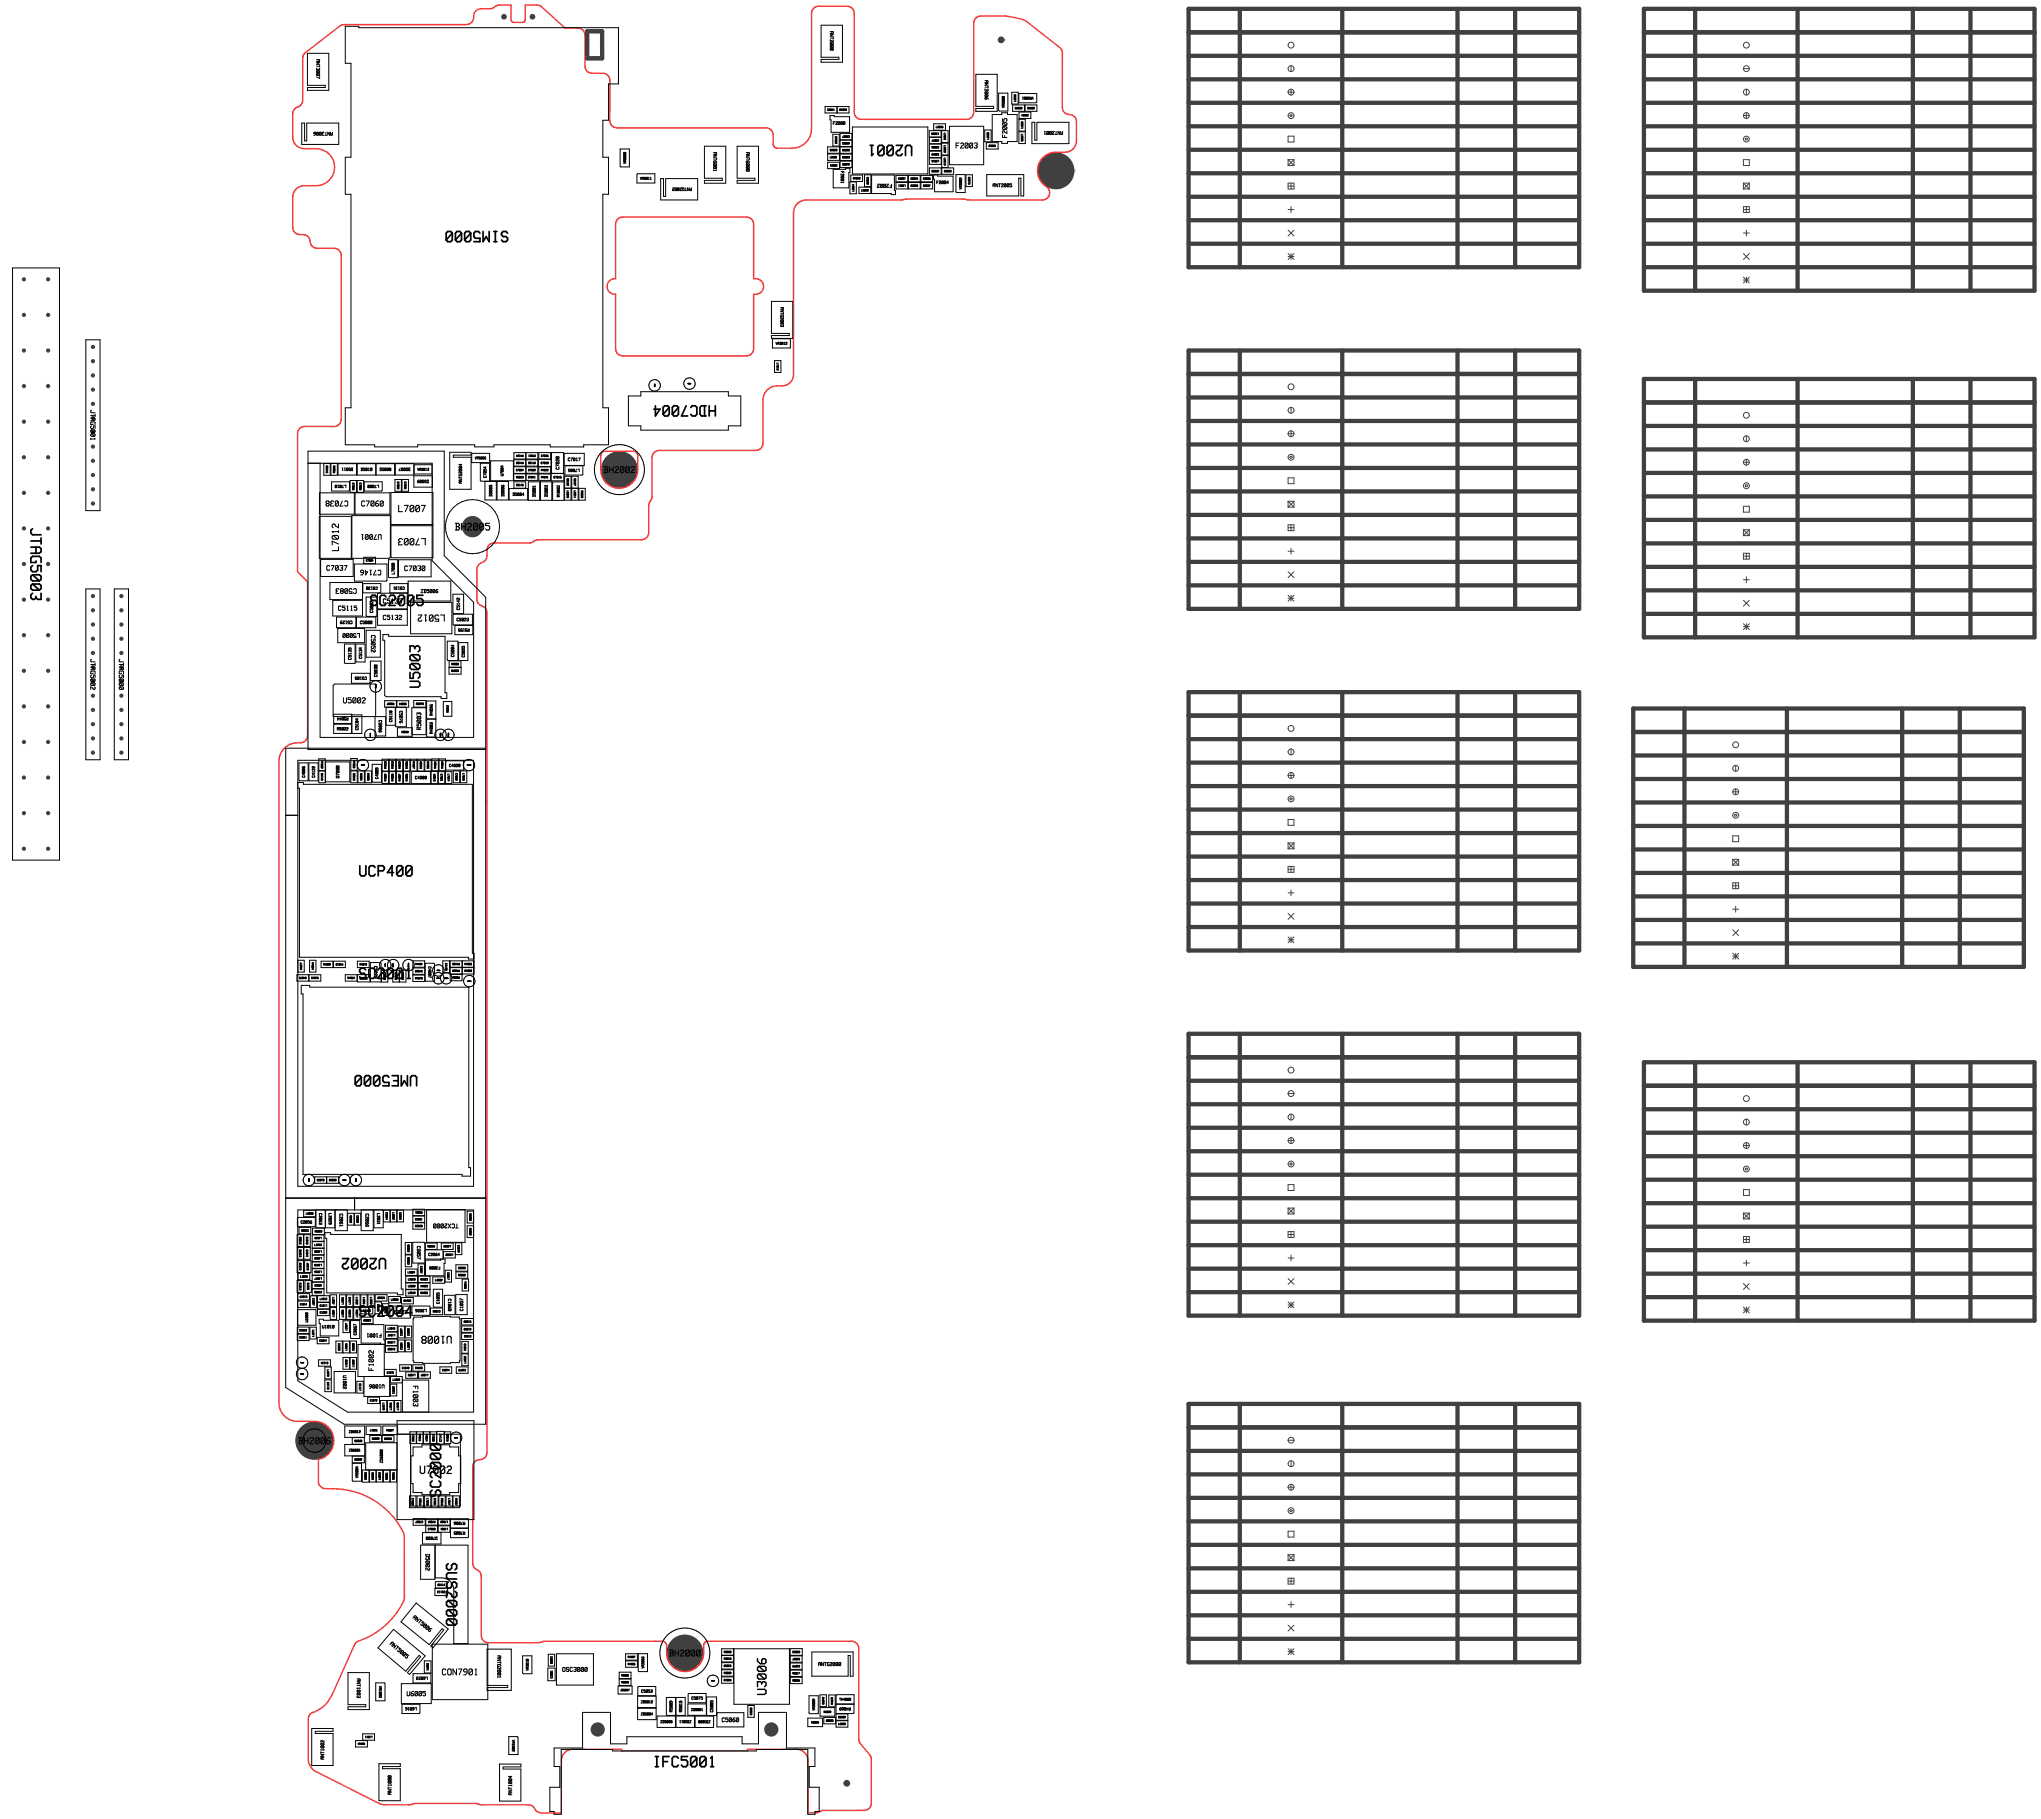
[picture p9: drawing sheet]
<svg xmlns="http://www.w3.org/2000/svg" width="165mm" height="147mm" viewBox="0 0 165 147" stroke-linecap="round" stroke-linejoin="round" font-family="sans-serif">
<defs><g id="words">
<g font-size="1.3">
<text x="72.7" y="11.6" transform="rotate(-180 72.7 11.6)">U2001</text>
<text x="39.5" y="18.6" transform="rotate(-180 39.5 18.6)">SIM5000</text>
<text x="56.4" y="32.7" transform="rotate(-180 56.4 32.7)">HDC7004</text>
<text x="28.5" y="49">SC2005</text>
<text x="27.5" y="70.9">UCP400</text>
<text x="27.6" y="79.2">SC2001</text>
<text x="32.3" y="86.8" transform="rotate(-180 32.3 86.8)">UME5000</text>
<text x="30.1" y="101.6" transform="rotate(-180 30.1 101.6)">U2002</text>
<text x="27.6" y="106.5">SC2004</text>
<text x="34.3" y="121" transform="rotate(-90 34.3 121)">SC2000</text>
<text x="34.4" y="126.3" transform="rotate(90 34.4 126.3)">SUS2000</text>
<text x="51.3" y="142.9">IFC5001</text>
</g>
<text font-size="1.1" x="61" y="137" transform="rotate(-90 61 137)">U3006</text>
<text font-size="1" x="33" y="119.2">U7002</text>
<g font-size=".9">
<text x="35.8" y="42.9">BH2005</text>
<text x="35.8" y="107.9" transform="rotate(-180 35.8 107.9)">U1008</text>
</g>
<g font-size=".8">
<text x="31.5" y="41.4">L7007</text>
<text x="47.9" y="38.3">BH2002</text>
<text x="26.7" y="44.5" transform="rotate(-90 26.7 44.5)">L7012</text>
<text x="33.7" y="43.5" transform="rotate(-180 33.7 43.5)">L7003</text>
<text x="35.2" y="49.6" transform="rotate(-180 35.2 49.6)">L5012</text>
<text x="23.2" y="116.7">BH2006</text>
<text x="34.7" y="135.4">CON7901</text>
<text x="53.2" y="133.9">BH2000</text>
</g>
<g font-size=".7">
<text x="27.6" y="40.4" transform="rotate(-180 27.6 40.4)">C7038</text>
<text x="28.6" y="41">C7060</text>
<text x="27.1" y="56.9">U5002</text>
</g>
<g font-size=".6">
<text x="80.9" y="11.1" transform="rotate(-90 80.9 11.1)">F2005</text>
<text x="76.7" y="12">F2003</text>
<text x="25.8" y="46.1">C7037</text>
<text x="28.3" y="47.5" transform="rotate(-180 28.3 47.5)">C5083</text>
<text x="30.3" y="46" transform="rotate(-180 30.3 46)">C7146</text>
<text x="30.3" y="43.2" transform="rotate(-180 30.3 43.2)">U7001</text>
<text x="32.1" y="46.2">C7030</text>
<text x="26.8" y="49.4">C5115</text>
<text x="30.5" y="50.1">C5132</text>
<text x="30.5" y="48.8">C5133</text>
<text x="29.7" y="110.8" transform="rotate(-90 29.7 110.8)">F1002</text>
<text x="32.8" y="112" transform="rotate(90 32.8 112)">F1003</text>
<text x="32.4" y="137.1">U6005</text>
</g>
<g font-size=".5">
<text x="28.6" y="51.2" transform="rotate(-180 28.6 51.2)">L5000</text>
<text x="29.5" y="51.3" transform="rotate(90 29.5 51.3)">C5052</text>
<text x="33.6" y="59" transform="rotate(-90 33.6 59)">R5003</text>
<text x="36.4" y="98.9" transform="rotate(-180 36.4 98.9)">TCX2000</text>
<text x="34" y="125.6" transform="rotate(90 34 125.6)">D5002</text>
<text x="32.7" y="130.6" transform="rotate(39 32.7 130.6)">ANT5006</text>
<text x="30.8" y="132.8" transform="rotate(40 30.8 132.8)">ANT5005</text>
<text x="44.8" y="135.1">OSC3000</text>
<text x="57.9" y="139.2">C5060</text>
</g>
<g font-size=".4">
<text x="26.4" y="10.7" transform="rotate(-180 26.4 10.7)">ANT3006</text>
<text x="67" y="10.1">F2000</text>
<text x="85.5" y="10.6" transform="rotate(-180 85.5 10.6)">ANT2001</text>
<text x="55.5" y="15.2" transform="rotate(-180 55.5 15.2)">ANTG2002</text>
<text x="67.7" y="13.8" transform="rotate(90 67.7 13.8)">F2001</text>
<text x="71.7" y="14.9" transform="rotate(-180 71.7 14.9)">F2002</text>
<text x="75.4" y="14.9">F2004</text>
<text x="79.7" y="15.1">ANT2005</text>
<text x="44.9" y="37.9" transform="rotate(-90 44.9 37.9)">C7020</text>
<text x="45.6" y="37.3">C7017</text>
<text x="33.6" y="47.9">ZD5006</text>
<text x="28.1" y="53.3" transform="rotate(-90 28.1 53.3)">C5135</text>
<text x="28.2" y="50.2" transform="rotate(-180 28.2 50.2)">C5129</text>
<text x="28.8" y="50.4">C5000</text>
<text x="29.9" y="49.5" transform="rotate(-90 29.9 49.5)">C5002</text>
<text x="36.4" y="53.1" transform="rotate(-90 36.4 53.1)">C5084</text>
<text x="36.6" y="50.2">C5023</text>
<text x="36.9" y="49.3" transform="rotate(-90 36.9 49.3)">C5142</text>
<text x="30.2" y="54.7" transform="rotate(-90 30.2 54.7)">C5030</text>
<text x="30.3" y="58.2" transform="rotate(90 30.3 58.2)">C5066</text>
<text x="32" y="57.5" transform="rotate(90 32 57.5)">C5076</text>
<text x="27.1" y="62.9" transform="rotate(-90 27.1 62.9)">Q7000</text>
<text x="29.9" y="78.1" transform="rotate(90 29.9 78.1)">C5029</text>
<text x="27.1" y="98.1" transform="rotate(90 27.1 98.1)">C2061</text>
<text x="29.2" y="98.1" transform="rotate(90 29.2 98.1)">C2066</text>
<text x="33.4" y="100.7" transform="rotate(90 33.4 100.7)">C2057</text>
<text x="25.7" y="107.4">U1010</text>
<text x="30.4" y="107.8" transform="rotate(-180 30.4 107.8)">F1001</text>
<text x="32.6" y="105.9" transform="rotate(-180 32.6 105.9)">C2053</text>
<text x="35.9" y="105" transform="rotate(90 35.9 105)">C1060</text>
<text x="37.1" y="106" transform="rotate(-90 37.1 106)">C1057</text>
<text x="27.4" y="111.1" transform="rotate(90 27.4 111.1)">U1002</text>
<text x="30.7" y="111.9" transform="rotate(-180 30.7 111.9)">U1006</text>
<text x="65.5" y="134.6">ANTG2000</text>
</g>
<g font-size=".3">
<text x="80.9" y="8.7" transform="rotate(-90 80.9 8.7)">VR2008</text>
<text x="83.3" y="7.8" transform="rotate(-180 83.3 7.8)">VR2001</text>
<text x="50.3" y="13.2" transform="rotate(-90 50.3 13.2)">VR5000</text>
<text x="51.4" y="14.5">VR2011</text>
<text x="77.5" y="15.3" transform="rotate(-90 77.5 15.3)">VR2002</text>
<text x="62.4" y="27.9">VR2012</text>
<text x="27.7" y="39.2" transform="rotate(-180 27.7 39.2)">L7010</text>
<text x="28.3" y="37.8" transform="rotate(-180 28.3 37.8)">D5011</text>
<text x="28.9" y="38.1">D5010</text>
<text x="30.3" y="39.2" transform="rotate(-180 30.3 39.2)">L7000</text>
<text x="30.4" y="38.1">D5008</text>
<text x="32.9" y="37.8" transform="rotate(-180 32.9 37.8)">D5007</text>
<text x="33.4" y="38">VR2013</text>
<text x="34.4" y="38.8" transform="rotate(-180 34.4 38.8)">D5009</text>
<text x="38.1" y="37.1">VR5001</text>
<text x="39" y="38.6" transform="rotate(-90 39 38.6)">C7054</text>
<text x="39.5" y="40.1" transform="rotate(-90 39.5 40.1)">D5005</text>
<text x="40.4" y="38.5" transform="rotate(-90 40.4 38.5)">U7004</text>
<text x="40.5" y="40.1" transform="rotate(-90 40.5 40.1)">D5006</text>
<text x="41.1" y="40.1">D5004</text>
<text x="43" y="40.2" transform="rotate(-90 43 40.2)">D5001</text>
<text x="44" y="40.2" transform="rotate(-90 44 40.2)">D5003</text>
<text x="46.5" y="37.9" transform="rotate(-180 46.5 37.9)">L7005</text>
<text x="30.2" y="47.4" transform="rotate(-180 30.2 47.4)">C5130</text>
<text x="31.6" y="46.4" transform="rotate(-90 31.6 46.4)">L7008</text>
<text x="32.4" y="47.4" transform="rotate(-180 32.4 47.4)">C5131</text>
<text x="29" y="53.2" transform="rotate(-90 29 53.2)">C5134</text>
<text x="37.3" y="53.1" transform="rotate(-90 37.3 53.1)">C5025</text>
<text x="37.7" y="50.8" transform="rotate(-180 37.7 50.8)">R5155</text>
<text x="27" y="59">R5022</text>
<text x="27.9" y="58" transform="rotate(-180 27.9 58)">R5044</text>
<text x="28.7" y="59" transform="rotate(-90 28.7 59)">C5104</text>
<text x="29.3" y="54.7" transform="rotate(-180 29.3 54.7)">C5105</text>
<text x="31.4" y="58.3" transform="rotate(-90 31.4 58.3)">C5118</text>
<text x="34.7" y="59.3" transform="rotate(-90 34.7 59.3)">R4083</text>
<text x="34.7" y="57.8" transform="rotate(-90 34.7 57.8)">R4096</text>
<text x="24.4" y="62.8" transform="rotate(-90 24.4 62.8)">C4006</text>
<text x="25.2" y="62.8" transform="rotate(-90 25.2 62.8)">C4122</text>
<text x="30.3" y="63" transform="rotate(-90 30.3 63)">C4005</text>
<text x="33.3" y="63">C4008</text>
<text x="36" y="62">C4020</text>
<text x="34.3" y="78.1" transform="rotate(90 34.3 78.1)">C4007</text>
<text x="24" y="98.9">C2056</text>
<text x="25.5" y="98" transform="rotate(90 25.5 98)">C2063</text>
<text x="26.3" y="98.1" transform="rotate(90 26.3 98.1)">L2025</text>
<text x="30.2" y="98.1" transform="rotate(90 30.2 98.1)">L2031</text>
<text x="34.3" y="101.5">C2064</text>
<text x="24.7" y="106.9" transform="rotate(-90 24.7 106.9)">U1000</text>
<text x="28.5" y="107.9" transform="rotate(-90 28.5 107.9)">C2067</text>
<text x="34.2" y="105.8" transform="rotate(-180 34.2 105.8)">L2026</text>
<text x="35.3" y="105.4" transform="rotate(-90 35.3 105.4)">C1055</text>
<text x="35.3" y="102.4" transform="rotate(-180 35.3 102.4)">F3000</text>
<text x="27.9" y="117.3">ZD6001</text>
<text x="27.9" y="115.8">ZD6012</text>
<text x="28.7" y="119.5" transform="rotate(-90 28.7 119.5)">VR2004</text>
<text x="30.6" y="118.2" transform="rotate(-90 30.6 118.2)">ZD6000</text>
<text x="35.1" y="124.2" transform="rotate(-180 35.1 124.2)">D7000</text>
<text x="37.3" y="123.8" transform="rotate(-180 37.3 123.8)">R7005</text>
<text x="37.3" y="123" transform="rotate(-180 37.3 123)">R7006</text>
<text x="33.4" y="138" transform="rotate(-180 33.4 138)">L6016</text>
<text x="34.3" y="135.5" transform="rotate(-180 34.3 135.5)">L6023</text>
<text x="42.4" y="135" transform="rotate(-90 42.4 135)">VR2010</text>
<text x="51.5" y="137.7">ZD5012</text>
<text x="51.5" y="136.8">C5053</text>
<text x="51.8" y="134.8" transform="rotate(-90 51.8 134.8)">VR2003</text>
<text x="55.6" y="137.4">C5075</text>
<text x="67.5" y="137.4">TH4000</text>
<text x="68.5" y="138" transform="rotate(-180 68.5 138)">R4069</text>
<text x="51.5" y="138.6">ZD5004</text>
<text x="53.1" y="139.3">ZD5005</text>
<text x="54.1" y="138.4" transform="rotate(-90 54.1 138.4)">R5009</text>
<text x="54.9" y="138.4" transform="rotate(-90 54.9 138.4)">R5015</text>
<text x="55.6" y="138.3">ZD5001</text>
<text x="55.6" y="139" transform="rotate(-180 55.6 139)">ZD5011</text>
<text x="57.1" y="139" transform="rotate(-180 57.1 139)">ZD5008</text>
<text x="57.4" y="138.4" transform="rotate(-90 57.4 138.4)">C5085</text>
<text x="65.6" y="138.2" transform="rotate(-90 65.6 138.2)">VR2009</text>
</g>
<g font-size=".2">
<text x="66.7" y="9">C2041</text>
<text x="67.5" y="11.6" transform="rotate(-90 67.5 11.6)">C2013</text>
<text x="67.9" y="11.7">C2019</text>
<text x="68.3" y="8.8" transform="rotate(-180 68.3 8.8)">C2010</text>
<text x="68.5" y="11" transform="rotate(-180 68.5 11)">C2007</text>
<text x="75.5" y="10.3">L2006</text>
<text x="75.7" y="10.7" transform="rotate(-180 75.7 10.7)">L2008</text>
<text x="75.7" y="11.8" transform="rotate(-180 75.7 11.8)">C2026</text>
<text x="75.7" y="11.3" transform="rotate(-180 75.7 11.3)">C2047</text>
<text x="76.1" y="10.8" transform="rotate(90 76.1 10.8)">L2021</text>
<text x="76.1" y="11.8" transform="rotate(90 76.1 11.8)">L2022</text>
<text x="79.8" y="11.3" transform="rotate(-90 79.8 11.3)">L2002</text>
<text x="81.9" y="8.8">C2030</text>
<text x="82" y="8.2" transform="rotate(-90 82 8.2)">L2020</text>
<text x="82.4" y="9.8" transform="rotate(90 82.4 9.8)">C2071</text>
<text x="82.4" y="10.8" transform="rotate(90 82.4 10.8)">L2005</text>
<text x="82.9" y="8.8">C2032</text>
<text x="66.9" y="12.2">C2020</text>
<text x="66.9" y="12.8">L2001</text>
<text x="67.5" y="13.3" transform="rotate(-180 67.5 13.3)">C2021</text>
<text x="67.9" y="12.8">C2023</text>
<text x="67.9" y="12.2">C2025</text>
<text x="67.9" y="13.4">C2072</text>
<text x="68.9" y="15.5" transform="rotate(-90 68.9 15.5)">L2004</text>
<text x="69.4" y="14.3" transform="rotate(-180 69.4 14.3)">C2018</text>
<text x="69.5" y="15.5">L2012</text>
<text x="69.9" y="14.3" transform="rotate(90 69.9 14.3)">C2028</text>
<text x="72.4" y="14.5">C2027</text>
<text x="73" y="14.9" transform="rotate(-180 73 14.9)">L2011</text>
<text x="73.5" y="14.5">C2015</text>
<text x="73.5" y="15.1">C2022</text>
<text x="74.5" y="14.5">C2036</text>
<text x="74.5" y="15.1">C2037</text>
<text x="75.1" y="13.9">C2039</text>
<text x="75.7" y="12.9" transform="rotate(-180 75.7 12.9)">L2016</text>
<text x="75.7" y="12.4" transform="rotate(-180 75.7 12.4)">C2042</text>
<text x="76.1" y="12.8" transform="rotate(90 76.1 12.8)">L2013</text>
<text x="76.7" y="13.7" transform="rotate(-180 76.7 13.7)">C2038</text>
<text x="78.1" y="14.3" transform="rotate(90 78.1 14.3)">C2073</text>
<text x="62.6" y="29.3" transform="rotate(90 62.6 29.3)">L7013</text>
<text x="26.2" y="37.6" transform="rotate(90 26.2 37.6)">C5116</text>
<text x="26.9" y="38.2" transform="rotate(-90 26.9 38.2)">R5025</text>
<text x="28.3" y="39" transform="rotate(90 28.3 39)">C7006</text>
<text x="28.9" y="39" transform="rotate(90 28.9 39)">C7005</text>
<text x="31.9" y="38.9" transform="rotate(90 31.9 38.9)">C7028</text>
<text x="32.5" y="38.9" transform="rotate(90 32.5 38.9)">C7035</text>
<text x="41.5" y="38.1">C7024</text>
<text x="41.6" y="39.3">C5145</text>
<text x="42.1" y="37.3" transform="rotate(-180 42.1 37.3)">R4103</text>
<text x="42.1" y="36.8" transform="rotate(-180 42.1 36.8)">R4104</text>
<text x="42.1" y="38.5" transform="rotate(-180 42.1 38.5)">C7056</text>
<text x="42.5" y="38.1">C7009</text>
<text x="42.5" y="38.6">C7041</text>
<text x="43.1" y="36.8" transform="rotate(-180 43.1 36.8)">C7011</text>
<text x="43.1" y="37.3" transform="rotate(-180 43.1 37.3)">C7136</text>
<text x="43.5" y="37.5">C7019</text>
<text x="43.6" y="38.6">R4041</text>
<text x="43.6" y="38.1">R4092</text>
<text x="43.6" y="36.9">C7036</text>
<text x="44.6" y="38.7">C7016</text>
<text x="45.6" y="38.7" transform="rotate(90 45.6 38.7)">C5122</text>
<text x="45.6" y="39.7" transform="rotate(90 45.6 39.7)">L5010</text>
<text x="46.2" y="38.7" transform="rotate(90 46.2 38.7)">C5107</text>
<text x="46.2" y="39.7" transform="rotate(90 46.2 39.7)">L5011</text>
<text x="46.8" y="39.7" transform="rotate(90 46.8 39.7)">R5033</text>
<text x="29.4" y="45.4">C7004</text>
<text x="36.3" y="53.7">R5008</text>
<text x="31.7" y="56.8" transform="rotate(-180 31.7 56.8)">R5037</text>
<text x="32.7" y="56.8" transform="rotate(-180 32.7 56.8)">C5094</text>
<text x="32.8" y="59.1" transform="rotate(-180 32.8 59.1)">R5001</text>
<text x="33.5" y="57">C5078</text>
<text x="36.1" y="57.6" transform="rotate(-90 36.1 57.6)">R5012</text>
<text x="36.9" y="54.1" transform="rotate(-180 36.9 54.1)">C5070</text>
<text x="25.8" y="61.5" transform="rotate(90 25.8 61.5)">R7009</text>
<text x="25.9" y="63.1" transform="rotate(-90 25.9 63.1)">C4145</text>
<text x="28.4" y="61.5" transform="rotate(90 28.4 61.5)">R7008</text>
<text x="28.5" y="63.1" transform="rotate(-90 28.5 63.1)">C4065</text>
<text x="29.5" y="62.5" transform="rotate(90 29.5 62.5)">R4095</text>
<text x="31.1" y="63.1" transform="rotate(-90 31.1 63.1)">R4009</text>
<text x="31.1" y="62.1" transform="rotate(-90 31.1 62.1)">R4010</text>
<text x="31.6" y="63.1" transform="rotate(-90 31.6 63.1)">R4008</text>
<text x="31.6" y="62.1" transform="rotate(-90 31.6 62.1)">R4013</text>
<text x="32.2" y="63.1" transform="rotate(-90 32.2 63.1)">R4007</text>
<text x="32.2" y="62.1" transform="rotate(-90 32.2 62.1)">R4012</text>
<text x="32.8" y="63.1" transform="rotate(-90 32.8 63.1)">R4005</text>
<text x="32.8" y="62.1" transform="rotate(-90 32.8 62.1)">R4006</text>
<text x="33.9" y="62.1" transform="rotate(-90 33.9 62.1)">R4082</text>
<text x="34.3" y="61.5" transform="rotate(90 34.3 61.5)">C4086</text>
<text x="35" y="63.1" transform="rotate(-90 35 63.1)">C4004</text>
<text x="35.1" y="62.1" transform="rotate(-90 35.1 62.1)">R4001</text>
<text x="35.4" y="62.6" transform="rotate(90 35.4 62.6)">C7021</text>
<text x="35.7" y="62.1" transform="rotate(-90 35.7 62.1)">R4004</text>
<text x="36" y="62.6" transform="rotate(90 36 62.6)">L7014</text>
<text x="36.6" y="62.5" transform="rotate(90 36.6 62.5)">C7062</text>
<text x="37.2" y="62.5" transform="rotate(90 37.2 62.5)">L7015</text>
<text x="27.6" y="77.9" transform="rotate(-180 27.6 77.9)">R4019</text>
<text x="35.8" y="77.8" transform="rotate(90 35.8 77.8)">C4129</text>
<text x="37" y="77.8" transform="rotate(-180 37 77.8)">R4105</text>
<text x="37.4" y="78">R4056</text>
<text x="24.2" y="78.4" transform="rotate(-90 24.2 78.4)">R4077</text>
<text x="24.6" y="79" transform="rotate(-180 24.6 79)">C4075</text>
<text x="25" y="79.1">C4076</text>
<text x="26" y="78">R4029</text>
<text x="27.9" y="79.1">R4064</text>
<text x="28.9" y="79.1">C5062</text>
<text x="28.9" y="78">R4072</text>
<text x="30.8" y="78.6" transform="rotate(90 30.8 78.6)">C5028</text>
<text x="31.9" y="79.2" transform="rotate(-90 31.9 79.2)">R5005</text>
<text x="32.5" y="79.2" transform="rotate(-90 32.5 79.2)">R5000</text>
<text x="33.4" y="79.1">R4078</text>
<text x="34" y="78.4" transform="rotate(-180 34 78.4)">R4068</text>
<text x="37" y="78.4" transform="rotate(-180 37 78.4)">R4023</text>
<text x="37" y="78.9" transform="rotate(-180 37 78.9)">R5006</text>
<text x="37.4" y="78.5">R4058</text>
<text x="25.4" y="95.5">C2070</text>
<text x="27" y="95.3" transform="rotate(-180 27 95.3)">C2069</text>
<text x="24.2" y="101.6" transform="rotate(-90 24.2 101.6)">C1040</text>
<text x="24.2" y="100.5" transform="rotate(-90 24.2 100.5)">C1066</text>
<text x="24.6" y="100" transform="rotate(90 24.6 100)">C1043</text>
<text x="24.6" y="101" transform="rotate(90 24.6 101)">C1041</text>
<text x="24.6" y="98.2">L2028</text>
<text x="24.8" y="99.4" transform="rotate(-180 24.8 99.4)">C1036</text>
<text x="25.3" y="100.7">L1063</text>
<text x="25.8" y="101.6" transform="rotate(-180 25.8 101.6)">L1019</text>
<text x="25.8" y="101.1" transform="rotate(-180 25.8 101.1)">L1020</text>
<text x="25.9" y="99.4" transform="rotate(-180 25.9 99.4)">C2055</text>
<text x="28.1" y="98.2" transform="rotate(90 28.1 98.2)">C2060</text>
<text x="28.6" y="98.2" transform="rotate(90 28.6 98.2)">C2050</text>
<text x="31" y="98" transform="rotate(90 31 98)">C2054</text>
<text x="31.6" y="98" transform="rotate(90 31.6 98)">L2032</text>
<text x="32.1" y="98" transform="rotate(90 32.1 98)">C2059</text>
<text x="32.9" y="101.2" transform="rotate(-90 32.9 101.2)">C2058</text>
<text x="33.4" y="98.6">C2001</text>
<text x="33.4" y="99.2">C2068</text>
<text x="34" y="97.9" transform="rotate(-180 34 97.9)">R2001</text>
<text x="35" y="100.6" transform="rotate(-180 35 100.6)">R2005</text>
<text x="36.3" y="100.6" transform="rotate(-180 36.3 100.6)">L2029</text>
<text x="36.4" y="101.3" transform="rotate(-180 36.4 101.3)">L2030</text>
<text x="36.8" y="100.6" transform="rotate(90 36.8 100.6)">C2049</text>
<text x="37.8" y="98.1" transform="rotate(90 37.8 98.1)">R2000</text>
<text x="37.8" y="99.3" transform="rotate(90 37.8 99.3)">C2002</text>
<text x="24" y="103.7" transform="rotate(90 24 103.7)">C1013</text>
<text x="24" y="107.6">C1015</text>
<text x="24.1" y="103.2">L1015</text>
<text x="24.2" y="102.6" transform="rotate(-90 24.2 102.6)">C1042</text>
<text x="24.6" y="104.7" transform="rotate(-180 24.6 104.7)">C1019</text>
<text x="24.6" y="103.7" transform="rotate(90 24.6 103.7)">C1031</text>
<text x="24.8" y="102.6" transform="rotate(-90 24.8 102.6)">C1037</text>
<text x="25.1" y="104.9" transform="rotate(90 25.1 104.9)">C1027</text>
<text x="25.7" y="106.1">C1022</text>
<text x="25.7" y="105.1">L1012</text>
<text x="25.8" y="102.7" transform="rotate(-180 25.8 102.7)">L1016</text>
<text x="25.8" y="103.3" transform="rotate(-180 25.8 103.3)">L1017</text>
<text x="25.8" y="102.2" transform="rotate(-180 25.8 102.2)">L1018</text>
<text x="25.8" y="104.3" transform="rotate(-180 25.8 104.3)">C1035</text>
<text x="26.2" y="105.4" transform="rotate(-180 26.2 105.4)">L1013</text>
<text x="26.7" y="104.8" transform="rotate(90 26.7 104.8)">L1007</text>
<text x="27.6" y="106.4" transform="rotate(-90 27.6 106.4)">L1006</text>
<text x="27.6" y="105.4" transform="rotate(-90 27.6 105.4)">L1004</text>
<text x="27.9" y="107.5" transform="rotate(-90 27.9 107.5)">L2027</text>
<text x="28.2" y="106.4" transform="rotate(-90 28.2 106.4)">C1083</text>
<text x="28.2" y="105.4" transform="rotate(-90 28.2 105.4)">L1042</text>
<text x="28.6" y="104.8" transform="rotate(90 28.6 104.8)">L1052</text>
<text x="28.8" y="106.4" transform="rotate(-90 28.8 106.4)">L1053</text>
<text x="29.2" y="106">C1100</text>
<text x="29.7" y="104.8" transform="rotate(90 29.7 104.8)">L1059</text>
<text x="29.8" y="106.6" transform="rotate(-180 29.8 106.6)">C2052</text>
<text x="30.3" y="105.4" transform="rotate(90 30.3 105.4)">C1102</text>
<text x="30.9" y="104.8" transform="rotate(-180 30.9 104.8)">C2062</text>
<text x="31.1" y="106.1" transform="rotate(-90 31.1 106.1)">C2051</text>
<text x="31.2" y="107.4">L1045</text>
<text x="31.4" y="105.1">L2003</text>
<text x="31.7" y="107.8" transform="rotate(-180 31.7 107.8)">L1047</text>
<text x="32.3" y="107.9" transform="rotate(-90 32.3 107.9)">C1097</text>
<text x="32.8" y="102.9">L3004</text>
<text x="32.8" y="104">L2009</text>
<text x="32.8" y="103.5">L2018</text>
<text x="32.8" y="104.6">L2019</text>
<text x="32.9" y="107.9" transform="rotate(-90 32.9 107.9)">C1092</text>
<text x="32.9" y="102.2" transform="rotate(-90 32.9 102.2)">C2065</text>
<text x="33" y="105" transform="rotate(-180 33 105)">C2043</text>
<text x="33.8" y="102.3" transform="rotate(90 33.8 102.3)">C3007</text>
<text x="34.4" y="103.9" transform="rotate(-180 34.4 103.9)">C2044</text>
<text x="34.4" y="103.3" transform="rotate(-180 34.4 103.3)">C2045</text>
<text x="34.4" y="104.4" transform="rotate(-180 34.4 104.4)">C2046</text>
<text x="35" y="103.5">L3002</text>
<text x="35.4" y="105.9" transform="rotate(-180 35.4 105.9)">C1056</text>
<text x="36" y="102.8" transform="rotate(90 36 102.8)">C3017</text>
<text x="36.9" y="103.1">R2002</text>
<text x="36.9" y="102.6">C2003</text>
<text x="37.9" y="107.9" transform="rotate(-180 37.9 107.9)">C1061</text>
<text x="37.9" y="106.7" transform="rotate(-180 37.9 106.7)">C1088</text>
<text x="37.9" y="107.3" transform="rotate(-180 37.9 107.3)">C1089</text>
<text x="24" y="108.2">C1011</text>
<text x="25.2" y="108" transform="rotate(-90 25.2 108)">L1071</text>
<text x="25.6" y="108.4">C1044</text>
<text x="26.3" y="110.1" transform="rotate(-180 26.3 110.1)">C1134</text>
<text x="26.4" y="112.3" transform="rotate(-90 26.4 112.3)">C1119</text>
<text x="27.2" y="108.6" transform="rotate(90 27.2 108.6)">C1080</text>
<text x="27.9" y="110.5" transform="rotate(-90 27.9 110.5)">L1030</text>
<text x="28.5" y="110.5" transform="rotate(-90 28.5 110.5)">L1032</text>
<text x="28.5" y="109.1" transform="rotate(-90 28.5 109.1)">C1050</text>
<text x="28.8" y="111.8" transform="rotate(90 28.8 111.8)">C1117</text>
<text x="29.7" y="113.3">C1072</text>
<text x="30.7" y="113.4" transform="rotate(90 30.7 113.4)">L1049</text>
<text x="31.5" y="113.9" transform="rotate(-90 31.5 113.9)">L1046</text>
<text x="31.6" y="111.6">L1022</text>
<text x="31.7" y="112.6" transform="rotate(-90 31.7 112.6)">C1069</text>
<text x="31.7" y="108.4" transform="rotate(-180 31.7 108.4)">L1040</text>
<text x="31.7" y="108.9" transform="rotate(-180 31.7 108.9)">C1082</text>
<text x="32.1" y="113.9" transform="rotate(-90 32.1 113.9)">L1048</text>
<text x="32.3" y="110.6">C1049</text>
<text x="32.3" y="109.1" transform="rotate(-90 32.3 109.1)">C1081</text>
<text x="32.9" y="109" transform="rotate(-90 32.9 109)">L1039</text>
<text x="33.4" y="111" transform="rotate(-180 33.4 111)">L1025</text>
<text x="34" y="110.5" transform="rotate(-180 34 110.5)">C1046</text>
<text x="34.4" y="111" transform="rotate(-180 34.4 111)">L1027</text>
<text x="35.6" y="110.8">C1074</text>
<text x="37.3" y="108.6" transform="rotate(90 37.3 108.6)">C1091</text>
<text x="37.5" y="110.6" transform="rotate(-180 37.5 110.6)">C1079</text>
<text x="37.5" y="110.2" transform="rotate(-90 37.5 110.2)">L1038</text>
<text x="28.5" y="118">C6032</text>
<text x="28.5" y="116.5">C6033</text>
<text x="29.3" y="119" transform="rotate(90 29.3 119)">C6062</text>
<text x="29.9" y="116.3">C6029</text>
<text x="30" y="119.6" transform="rotate(-90 30 119.6)">C6059</text>
<text x="30.3" y="115.5" transform="rotate(-180 30.3 115.5)">R6017</text>
<text x="30.6" y="119.6" transform="rotate(-90 30.6 119.6)">L6013</text>
<text x="31.1" y="115.7">R6027</text>
<text x="31.2" y="119.6" transform="rotate(-90 31.2 119.6)">R6031</text>
<text x="31.5" y="116.2" transform="rotate(-180 31.5 116.2)">C6028</text>
<text x="31.5" y="119" transform="rotate(90 31.5 119)">R6006</text>
<text x="33.1" y="115.9" transform="rotate(90 33.1 115.9)">C7003</text>
<text x="33.7" y="115.9" transform="rotate(90 33.7 115.9)">R4011</text>
<text x="34.8" y="115.9" transform="rotate(90 34.8 115.9)">C7000</text>
<text x="35.5" y="116.5" transform="rotate(-90 35.5 116.5)">C7147</text>
<text x="36.1" y="116.5" transform="rotate(-90 36.1 116.5)">R7000</text>
<text x="33.1" y="121.1" transform="rotate(90 33.1 121.1)">C7002</text>
<text x="33.9" y="121.7" transform="rotate(-90 33.9 121.7)">R7001</text>
<text x="34" y="122.9" transform="rotate(-180 34 122.9)">C7007</text>
<text x="34.3" y="121.1" transform="rotate(90 34.3 121.1)">L7016</text>
<text x="34.4" y="123.7">C7008</text>
<text x="34.9" y="121.1" transform="rotate(90 34.9 121.1)">C7001</text>
<text x="35" y="122.9" transform="rotate(-180 35 122.9)">R7004</text>
<text x="35.6" y="121.7" transform="rotate(-90 35.6 121.7)">R7003</text>
<text x="36" y="123.5" transform="rotate(-180 36 123.5)">L7001</text>
<text x="36" y="122.9" transform="rotate(-180 36 122.9)">L7002</text>
<text x="36.1" y="121.1" transform="rotate(90 36.1 121.1)">L7017</text>
<text x="35.2" y="128.2">C5114</text>
<text x="35.8" y="128.6" transform="rotate(-180 35.8 128.6)">C5113</text>
<text x="34.3" y="134.4" transform="rotate(90 34.3 134.4)">C6041</text>
<text x="44.3" y="133.9" transform="rotate(90 44.3 133.9)">C3000</text>
<text x="44.5" y="135.6" transform="rotate(-90 44.5 135.6)">C3001</text>
<text x="50" y="136.7">ZD5007</text>
<text x="50.1" y="136">R5010</text>
<text x="50.1" y="135.5">R5035</text>
<text x="50.6" y="134.6">R4106</text>
<text x="50.6" y="134">R4107</text>
<text x="58.3" y="133.6">R3008</text>
<text x="58.3" y="135.3">R3009</text>
<text x="58.3" y="134.1">R3018</text>
<text x="58.9" y="134.5" transform="rotate(-180 58.9 134.5)">C3038</text>
<text x="58.9" y="135.7" transform="rotate(-180 58.9 135.7)">R3010</text>
<text x="63.9" y="133.6">C3023</text>
<text x="63.9" y="135.3">R3017</text>
<text x="64.5" y="134" transform="rotate(-180 64.5 134)">C3037</text>
<text x="64.5" y="134.6" transform="rotate(-180 64.5 134.6)">C3072</text>
<text x="64.5" y="135.7" transform="rotate(-180 64.5 135.7)">R3005</text>
<text x="66.5" y="137.7" transform="rotate(-90 66.5 137.7)">C6040</text>
<text x="67.2" y="137.7" transform="rotate(-90 67.2 137.7)">R4079</text>
<text x="29.9" y="140.3" transform="rotate(-180 29.9 140.3)">L1011</text>
<text x="60.6" y="138.6" transform="rotate(-90 60.6 138.6)">C3030</text>
<text x="66" y="139.1" transform="rotate(-180 66 139.1)">R6023</text>
<text x="66.4" y="138.4">R6009</text>
<text x="67.2" y="139" transform="rotate(-180 67.2 139)">C6008</text>
<text x="67.6" y="138.9">C6009</text>
<text x="67.6" y="139.4">L6003</text>
</g>
</g></defs>
<g fill="#404040">
<circle cx="85.4" cy="13.8" r="1.5"/>
<circle cx="80.9" cy="3.2" r=".27"/>
<circle cx="68.5" cy="144.1" r=".27"/>
<circle cx="47.5" cy="2.7" r=".17"/>
<circle cx="47.5" cy="3" r=".17"/>
<circle cx="47.5" cy="2.9" r=".17"/>
<circle cx="47.5" cy="3.6" r=".17"/>
<circle cx="47.5" cy="3.7" r=".17"/>
<circle cx="47.5" cy="3.4" r=".17"/>
<circle cx="47.5" cy="3.2" r=".17"/>
<circle cx="47.5" cy="3.9" r=".17"/>
<circle cx="47.5" cy="4.4" r=".17"/>
<circle cx="47.5" cy="4.3" r=".17"/>
<circle cx="47.5" cy="4.1" r=".17"/>
<circle cx="48.7" cy="4.5" r=".17"/>
<circle cx="48.7" cy="4.1" r=".17"/>
<circle cx="48.7" cy="4.3" r=".17"/>
<circle cx="48.7" cy="4.4" r=".17"/>
<circle cx="48.7" cy="3.9" r=".17"/>
<circle cx="48.7" cy="3.2" r=".17"/>
<circle cx="48.7" cy="3.4" r=".17"/>
<circle cx="48.7" cy="3.7" r=".17"/>
<circle cx="48.7" cy="3.6" r=".17"/>
<circle cx="48.7" cy="2.9" r=".17"/>
<circle cx="48.7" cy="3" r=".17"/>
<circle cx="48.7" cy="2.7" r=".17"/>
<circle cx="48.7" cy="2.5" r=".17"/>
<circle cx="48.5" cy="2.5" r=".17"/>
<circle cx="48.2" cy="2.5" r=".17"/>
<circle cx="48.3" cy="2.5" r=".17"/>
<circle cx="47.6" cy="2.5" r=".17"/>
<circle cx="47.5" cy="2.5" r=".17"/>
<circle cx="47.8" cy="2.5" r=".17"/>
<circle cx="48" cy="2.5" r=".17"/>
<circle cx="48" cy="4.7" r=".17"/>
<circle cx="47.8" cy="4.7" r=".17"/>
<circle cx="47.5" cy="4.7" r=".17"/>
<circle cx="47.6" cy="4.7" r=".17"/>
<circle cx="48.3" cy="4.7" r=".17"/>
<circle cx="48.2" cy="4.7" r=".17"/>
<circle cx="48.5" cy="4.7" r=".17"/>
<circle cx="48.7" cy="4.7" r=".17"/>
</g>
<g fill="none" stroke="#404040" stroke-width=".35">
<path d="M96.1 .7h31.6v20.9h-31.6zM96.1 2.6h31.6M96.1 4.5h31.6M96.1 6.4h31.6M96.1 8.3h31.6M96.1 10.2h31.6M96.1 12.1h31.6M96.1 14h31.6M96.1 15.9h31.6M96.1 17.8h31.6M96.1 19.7h31.6M100.2 .7v20.9"/>
<path d="M108.5 .7v20.9M117.8 .7v20.9M122.5 .7v20.9M132.9 .7h31.6v22.8h-31.6zM132.9 2.6h31.6M132.9 4.5h31.6M132.9 6.4h31.6M132.9 8.3h31.6M132.9 10.2h31.6M132.9 12.1h31.6M132.9 14h31.6M132.9 15.9h31.6"/>
<path d="M132.9 17.8h31.6M132.9 19.7h31.6M137.1 .7v22.8M145.3 .7v22.8M154.7 .7v22.8M159.3 .7v22.8M96.1 28.3h31.6v20.9h-31.6zM96.1 30.2h31.6M96.1 32.1h31.6M96.1 34h31.6M96.1 35.9h31.6M96.1 37.8h31.6"/>
<path d="M96.1 39.7h31.6M100.2 28.3v20.9M108.5 28.3v20.9M117.8 28.3v20.9M122.5 28.3v20.9M132.9 30.6h31.6v20.9h-31.6zM132.9 32.5h31.6M132.9 34.4h31.6M132.9 36.3h31.6M132.9 38.2h31.6M132.9 21.6h31.6M137.1 30.6v20.9"/>
<path d="M145.3 30.6v20.9M154.7 30.6v20.9M159.3 30.6v20.9M96.1 55.9h31.6v20.9h-31.6zM96.1 57.8h31.6M96.1 59.7h31.6M96.1 41.6h31.6M96.1 43.5h31.6M96.1 45.4h31.6M96.1 47.3h31.6M100.2 55.9v20.9M108.5 55.9v20.9"/>
<path d="M117.8 55.9v20.9M122.5 55.9v20.9M132.1 57.3h31.5v20.8h-31.5zM132.1 59.2h31.5M132.9 40.1h31.6M132.9 42h31.6M132.9 43.9h31.6M132.9 45.8h31.6M132.9 47.7h31.6M132.9 49.6h31.6M136.2 57.3v20.8M144.5 57.3v20.8"/>
<path d="M153.8 57.3v20.8M158.5 57.3v20.8M96.1 61.6h31.6M96.1 63.5h31.6M96.1 65.4h31.6M96.1 67.3h31.6M96.1 69.2h31.6M96.1 71.1h31.6M96.1 73h31.6M96.1 74.9h31.6M132.1 61.1h31.5M132.1 63h31.5"/>
<path d="M132.1 64.9h31.5M132.1 66.8h31.5M132.1 68.6h31.5M132.1 70.5h31.5M132.1 72.4h31.5M132.1 74.3h31.5M132.1 76.2h31.5M96.1 83.5h31.6v22.8h-31.6zM96.1 85.4h31.6M96.1 87.3h31.6M96.1 89.2h31.6M96.1 91.1h31.6"/>
<path d="M96.1 93h31.6M96.1 94.9h31.6M96.1 96.8h31.6M96.1 98.7h31.6M100.2 83.5v22.8M108.5 83.5v22.8M117.8 83.5v22.8M122.5 83.5v22.8M132.9 85.8h31.6v20.9h-31.6zM132.9 87.7h31.6M132.9 89.6h31.6M132.9 91.5h31.6"/>
<path d="M132.9 93.4h31.6M132.9 95.3h31.6M132.9 97.2h31.6M132.9 99.1h31.6M137.1 85.8v20.9M145.3 85.8v20.9M154.7 85.8v20.9M159.3 85.8v20.9M96.1 113.5h31.6v20.8h-31.6zM96.1 115.4h31.6M96.1 117.3h31.6M96.1 119.2h31.6"/>
<path d="M96.1 100.6h31.6M96.1 102.5h31.6M96.1 104.4h31.6M100.2 113.5v20.8M108.5 113.5v20.8M117.8 113.5v20.8M122.5 113.5v20.8M132.9 101h31.6M132.9 102.9h31.6M132.9 104.8h31.6M96.1 121.1h31.6M96.1 123h31.6"/>
<path d="M96.1 124.8h31.6M96.1 126.7h31.6M96.1 128.6h31.6M96.1 130.5h31.6M96.1 132.4h31.6"/>
</g>
<g fill="none" stroke="#404040" stroke-width=".08">
<path d="M104.1 7.4l.1-.1 .2-.1 .1 .1 .1 .1M104.1 7.4l.1 .2 .2 .1 .1-.1 .1-.2M104.1 13.4h.5M104.1 12.9h.5M104.1 14.8h.5v.5h-.5zM104.1 16.9h.5M104.1 11h.5v.5h-.5zM104.1 12.9v.5M104.1 7.4h.5M104.1 12.9l.5 .5M104.1 15h.5M104.1 18.6l.5 .5"/>
<path d="M104.4 5.3v.5M104.4 7.2v.5M104.4 14.8v.5M104.4 16.7v.5M104.6 12.9v.5M104.6 12.9l-.5 .5M104.6 18.6l-.5 .5M141 5.5v-.1l.2-.1 .2 .1v.1M141 5.5v.2l.2 .1 .2-.1v-.2M141 9.3v-.1l.2-.1 .2 .1v.1M141 9.3v.2l.2 .1 .2-.1v-.2M141 12.9h.4v.5h-.4z"/>
<path d="M141 14.8v.5M141 16.7h.4v.5h-.4zM141 5.5h.4M141 9.3h.4M141 15.3h.4M141 14.8h.4M141 14.8l.4 .5M141 16.9h.4M141 18.8h.4M141.2 7.2v.5M141.2 9.1v.5M141.2 16.7v.5"/>
<path d="M141.2 18.6v.5M141.4 14.8v.5M141.4 14.8l-.4 .5M104.1 35.1l.1-.2 .2-.1 .1 .1 .1 .2M104.1 35.1l.1 .1 .2 .1 .1-.1 .1-.1M104.1 38.6h.5v.5h-.5zM104.1 35.1h.5M104.1 20.7h.5M104.1 20.5l.5 .5M104.4 20.5v.5M104.4 32.9v.5M104.4 34.8v.5"/>
<path d="M104.6 20.5l-.5 .5M141 37.4v-.2l.2-.1 .2 .1v.2M141 37.4v.1l.2 .1 .2-.1v-.1M141 37.4h.4M141 20.5l.4 .5M141 22.6h.4M141 22.4l.4 .5M141.2 22.4v.5M141.2 35.2v.5M141.2 37.1v.5M141.4 20.5l-.4 .5M141.4 22.4l-.4 .5"/>
<path d="M104.1 40.5v.5M104.1 42.4h.5v.5h-.5zM104.1 41h.5M104.1 40.5h.5M104.1 40.5l.5 .5M104.1 42.6h.5M104.1 44.5h.5M104.1 46.2l.5 .5M104.1 48.3h.5M104.1 48.1l.5 .5M104.4 42.4v.5M104.4 44.3v.5"/>
<path d="M104.4 48.1v.5M104.6 40.5v.5M104.6 40.5l-.5 .5M104.6 46.2l-.5 .5M104.6 48.1l-.5 .5M141 40.9h.4v.5h-.4zM141 42.8v.5M141 44.7h.4v.5h-.4zM141 43.3h.4M141 42.8h.4M141 42.8l.4 .5M141 44.9h.4"/>
<path d="M141 46.8h.4M141 48.5l.4 .5M141 50.6h.4M141 50.4l.4 .5M141.2 44.7v.5M141.2 46.6v.5M141.2 50.4v.5M141.4 42.8v.5M141.4 42.8l-.4 .5M141.4 48.5l-.4 .5M141.4 50.4l-.4 .5M104.1 62.7l.1-.2 .2-.1 .1 .1 .1 .2"/>
<path d="M104.1 62.7l.1 .1 .2 .1 .1-.1 .1-.1M104.1 66.2h.5v.5h-.5zM104.1 68.1v.5M104.1 70h.5v.5h-.5zM104.1 62.7h.5M104.1 68.6h.5M104.1 68.1h.5M104.1 68.1l.5 .5M104.1 70.3h.5M104.1 72.2h.5M104.1 73.8l.5 .5M104.1 76h.5"/>
<path d="M104.1 75.7l.5 .5M104.4 60.5v.5M104.4 62.4v.5M104.4 70v.5M104.4 71.9v.5M104.4 75.7v.5M104.6 68.1v.5M104.6 68.1l-.5 .5M104.6 73.8l-.5 .5M104.6 75.7l-.5 .5M140.1 64l.1-.2h.1h.2l.1 .2M140.1 64l.1 .2h.1h.2l.1-.2"/>
<path d="M140.1 64h.5M140.1 67.5h.5v.5h-.5zM140.1 69.4v.5M140.1 71.3h.5v.5h-.5zM140.1 69.9h.5M140.1 69.4h.5M140.1 69.4l.5 .5M140.1 71.6h.5M140.1 73.5h.5M140.1 75.1l.5 .5M140.1 77.3h.5M140.1 77l.5 .5"/>
<path d="M140.3 61.9v.4M140.3 63.8v.4M140.3 71.3v.5M140.3 73.2v.5M140.3 77v.5M140.6 69.4v.5M140.6 69.4l-.5 .5M140.6 75.1l-.5 .5M140.6 77l-.5 .5M104.1 88.4l.1-.2 .2-.1 .1 .1 .1 .2M104.1 88.4l.1 .1 .2 .1 .1-.1 .1-.1M104.1 92.2l.1-.2 .2-.1 .1 .1 .1 .2"/>
<path d="M104.1 92.2l.1 .1 .2 .1 .1-.1 .1-.1M104.1 95.7h.5v.5h-.5zM104.1 97.6v.5M104.1 99.5h.5v.5h-.5zM104.1 88.4h.5M104.1 92.2h.5M104.1 98.1h.5M104.1 97.6h.5M104.1 97.6l.5 .5M104.1 99.8h.5M104.4 90v.5M104.4 91.9v.5"/>
<path d="M104.4 99.5v.5M104.6 97.6v.5M104.6 97.6l-.5 .5M141 92.6v-.2l.2-.1 .2 .1v.2M141 92.6v.1l.2 .1 .2-.1v-.1M141 92.6h.4M141 96.1h.4v.5h-.4zM141 98v.5M141 99.9h.4v.5h-.4zM141 98.5h.4M141 98h.4M141 98l.4 .5"/>
<path d="M141.2 90.4v.5M141.2 92.3v.5M141.2 99.9v.5M141.4 98v.5M141.4 98l-.4 .5M104.1 116.4l.1-.2h.2h.1l.1 .2M104.1 116.4l.1 .2h.2h.1l.1-.2M104.1 116.4h.5M104.1 101.7h.5M104.1 103.3l.5 .5M104.1 105.5h.5M104.1 105.2l.5 .5"/>
<path d="M104.4 101.4v.5M104.4 105.2v.5M104.4 118.1v.4M104.4 120v.4M104.6 103.3l-.5 .5M104.6 105.2l-.5 .5M141 100.2h.4M141 102.1h.4M141 103.7l.4 .5M141 105.9h.4M141 105.6l.4 .5M141.2 101.8v.5"/>
<path d="M141.2 105.6v.5M141.4 103.7l-.4 .5M141.4 105.6l-.4 .5M104.1 120.2l.1-.2h.2h.1l.1 .2M104.1 120.2l.1 .2h.2h.1l.1-.2M104.1 120.2h.5M104.1 123.7h.5v.5h-.5zM104.1 125.6v.5M104.1 127.5h.5v.5h-.5zM104.1 126.1h.5M104.1 125.6h.5M104.1 125.6l.5 .5"/>
<path d="M104.1 127.8h.5M104.1 129.7h.5M104.1 131.3l.5 .5M104.1 133.5h.5M104.1 133.2l.5 .5M104.4 127.5v.5M104.4 129.4v.5M104.4 133.2v.5M104.6 125.6v.5M104.6 125.6l-.5 .5M104.6 131.3l-.5 .5M104.6 133.2l-.5 .5"/>
<circle cx="104.4" cy="9.3" r=".24"/>
<circle cx="104.4" cy="5.5" r=".24"/>
<circle cx="104.4" cy="3.6" r=".24"/>
<circle cx="104.4" cy="9.3" r=".09"/>
<circle cx="141.2" cy="11.2" r=".09"/>
<circle cx="141.2" cy="7.4" r=".24"/>
<circle cx="141.2" cy="3.6" r=".24"/>
<circle cx="141.2" cy="11.2" r=".24"/>
<circle cx="104.4" cy="33.2" r=".24"/>
<circle cx="104.4" cy="37" r=".24"/>
<circle cx="104.4" cy="31.3" r=".24"/>
<circle cx="104.4" cy="37" r=".09"/>
<circle cx="141.2" cy="39.3" r=".09"/>
<circle cx="141.2" cy="39.3" r=".24"/>
<circle cx="141.2" cy="33.6" r=".24"/>
<circle cx="141.2" cy="35.5" r=".24"/>
<circle cx="104.4" cy="58.9" r=".24"/>
<circle cx="104.4" cy="64.6" r=".24"/>
<circle cx="104.4" cy="60.8" r=".24"/>
<circle cx="104.4" cy="64.6" r=".09"/>
<circle cx="140.3" cy="62.1" r=".24"/>
<circle cx="140.3" cy="60.2" r=".24"/>
<circle cx="140.3" cy="65.9" r=".09"/>
<circle cx="140.3" cy="65.9" r=".24"/>
<circle cx="104.4" cy="90.3" r=".24"/>
<circle cx="104.4" cy="86.5" r=".24"/>
<circle cx="104.4" cy="94.1" r=".09"/>
<circle cx="104.4" cy="94.1" r=".24"/>
<circle cx="141.2" cy="94.5" r=".09"/>
<circle cx="141.2" cy="90.7" r=".24"/>
<circle cx="141.2" cy="88.8" r=".24"/>
<circle cx="141.2" cy="94.5" r=".24"/>
<circle cx="104.4" cy="118.3" r=".24"/>
<circle cx="104.4" cy="122.1" r=".24"/>
<circle cx="104.4" cy="122.1" r=".09"/>
</g>
<g fill="#404040">
<circle cx="55.4" cy="133.6" r="1.5"/>
<circle cx="50.1" cy="38" r="1.5"/>
<circle cx="38.2" cy="42.6" r=".86"/>
<circle cx="25.4" cy="116.4" r="1.55"/>
<circle cx="40.8" cy="1.4" r=".23"/>
<circle cx="43.1" cy="1.4" r=".23"/>
<circle cx="48.3" cy="139.8" r=".58"/>
<circle cx="62.4" cy="139.8" r=".58"/>
<circle cx="9.8" cy="60.8" r=".17"/>
<circle cx="9.8" cy="59.7" r=".17"/>
<circle cx="9.8" cy="58.5" r=".17"/>
<circle cx="9.8" cy="57.4" r=".17"/>
<circle cx="9.8" cy="56.2" r=".17"/>
<circle cx="9.8" cy="55.1" r=".17"/>
<circle cx="9.8" cy="53.9" r=".17"/>
<circle cx="9.8" cy="52.8" r=".17"/>
<circle cx="9.8" cy="51.6" r=".17"/>
<circle cx="9.8" cy="50.5" r=".17"/>
<circle cx="9.8" cy="49.3" r=".17"/>
<circle cx="9.8" cy="48.2" r=".17"/>
<circle cx="7.5" cy="40.7" r=".17"/>
<circle cx="7.5" cy="39.5" r=".17"/>
<circle cx="7.5" cy="38.4" r=".17"/>
<circle cx="7.5" cy="37.2" r=".17"/>
<circle cx="7.5" cy="36.1" r=".17"/>
<circle cx="7.5" cy="34.9" r=".17"/>
<circle cx="7.5" cy="33.8" r=".17"/>
<circle cx="7.5" cy="32.6" r=".17"/>
<circle cx="7.5" cy="31.5" r=".17"/>
<circle cx="7.5" cy="30.3" r=".17"/>
<circle cx="7.5" cy="29.2" r=".17"/>
<circle cx="7.5" cy="28" r=".17"/>
<circle cx="7.5" cy="60.8" r=".17"/>
<circle cx="7.5" cy="59.7" r=".17"/>
<circle cx="7.5" cy="58.5" r=".17"/>
<circle cx="7.5" cy="57.4" r=".17"/>
<circle cx="7.5" cy="56.2" r=".17"/>
<circle cx="7.5" cy="55.1" r=".17"/>
<circle cx="7.5" cy="53.9" r=".17"/>
<circle cx="7.5" cy="52.8" r=".17"/>
<circle cx="7.5" cy="51.6" r=".17"/>
<circle cx="7.5" cy="50.5" r=".17"/>
<circle cx="7.5" cy="49.3" r=".17"/>
<circle cx="7.5" cy="48.2" r=".17"/>
<circle cx="1.9" cy="68.6" r=".17"/>
<circle cx="1.9" cy="65.7" r=".17"/>
<circle cx="1.9" cy="62.8" r=".17"/>
<circle cx="1.9" cy="60" r=".17"/>
<circle cx="1.9" cy="57.1" r=".17"/>
<circle cx="1.9" cy="54.2" r=".17"/>
<circle cx="1.9" cy="51.3" r=".17"/>
<circle cx="1.9" cy="48.5" r=".17"/>
<circle cx="1.9" cy="45.6" r=".17"/>
<circle cx="1.9" cy="42.7" r=".17"/>
<circle cx="1.9" cy="39.8" r=".17"/>
<circle cx="1.9" cy="37" r=".17"/>
<circle cx="1.9" cy="34.1" r=".17"/>
<circle cx="1.9" cy="31.2" r=".17"/>
<circle cx="1.9" cy="28.3" r=".17"/>
<circle cx="1.9" cy="25.4" r=".17"/>
<circle cx="1.9" cy="22.6" r=".17"/>
<circle cx="3.9" cy="68.6" r=".17"/>
<circle cx="3.9" cy="65.7" r=".17"/>
<circle cx="3.9" cy="62.8" r=".17"/>
<circle cx="3.9" cy="60" r=".17"/>
<circle cx="3.9" cy="57.1" r=".17"/>
<circle cx="3.9" cy="54.2" r=".17"/>
<circle cx="3.9" cy="51.3" r=".17"/>
<circle cx="3.9" cy="48.5" r=".17"/>
<circle cx="3.9" cy="45.6" r=".17"/>
<circle cx="3.9" cy="42.7" r=".17"/>
<circle cx="3.9" cy="39.8" r=".17"/>
<circle cx="3.9" cy="37" r=".17"/>
<circle cx="3.9" cy="34.1" r=".17"/>
<circle cx="3.9" cy="31.2" r=".17"/>
<circle cx="3.9" cy="28.3" r=".17"/>
<circle cx="3.9" cy="25.4" r=".17"/>
<circle cx="3.9" cy="22.6" r=".17"/>
</g>
<path d="M49.9 17.7l.4-.2h10.1a.57 .57 0 0 1 .5 .6v4.4a.65 .65 0 0 1 .8 .7 .65 .65 0 0 1-.8 .6v4.5l-.2 .3-.3 .2-10.3-.1-.2-.2-.1-.3v-4.4a.63 .63 0 0 1-.7-.6 .63 .63 0 0 1 .7-.7v-4.4zM48.6 38v-1.2a.34 .34 0 0 1 .3-.3h2.3a.34 .34 0 0 1 .4 .3 2.73 2.73 0 0 1-.3 2 1.5 1.5 0 0 1-1.5 .6 1.5 1.5 0 0 1-1.2-1.1M53.9 133.6v-.7l-.2-.2-.1-.1h-9.5l-.6 .2-4.2-.1-.3-.2-.1-.3v-4.7a.73 .73 0 0 0-.5-.8l-.2-.4v-7.9a.7 .7 0 0 1 .8-.5l.3-.2 .1-.3v-67.9l-.1-.3-.5-.3-.2-.3v-2.6a.72 .72 0 0 1 .6-.6 .98 .98 0 0 0 .2-1.1l.1-.3 .3-.1h3l.7-.3h8.4a.57 .57 0 0 0 .6-.6v-2.2l.2-.7v-3.1l.1-.3 .2-.2 .3-.1h7.8a.58 .58 0 0 0 .6-.6v-3.8a1.41 1.41 0 0 1 1.7-.8l.5-.3 .2-.3 .1-.3v-13.1a1.03 1.03 0 0 1 1-1h7.7l.4-.1 11.1 .1a.62 .62 0 0 0 .5-.6 .62 .62 0 0 0-.5-.6 1.5 1.5 0 0 1-.4-1.7 1.5 1.5 0 0 1 1.4-1 1.72 1.72 0 0 0 1.2-.2l.3-.2 .1-.3v-1.8a.65 .65 0 0 0-.7-.6l-.4-.3v-.2l-.1-4.7-3.1-2.4a8.7 8.7 0 0 0-3.5-.3l-.4 .3-.1 .3v7.1a.58 .58 0 0 1-.5 .6h-8.6l-.4-.1-.1-.5v-7.9a.58 .58 0 0 0-.6-.6h-2.4l-.3 .2-.2 .3v9.4a1.55 1.55 0 0 1-1.5 1.6l-1.4-.1-.2-.2v-.8a.58 .58 0 0 0-.6-.6h-12.2l-.2-.1-.2-.3v-3.6l-.2-.3-.3-.1h-.9a.58 .58 0 0 1-.6-.6v-2.5l-.2-.4-.4-.1h-1l-2-1.8-1.2-.1v1.2l-.1 .1-.2 .1-.8-.1-.1-1.3h-1l-.6 .3-1.1 .1a.62 .62 0 0 0-.3 .6 .58 .58 0 0 1-.6 .6h-9.9l-.3 .1-3 2.4v3.7a.89 .89 0 0 1-.7 .6l-.1 .4v1.8a.93 .93 0 0 0 .9 1 2.82 2.82 0 0 1 1.6 .2 1.5 1.5 0 0 1 .8 1.7 1.5 1.5 0 0 1-1.4 1.1 1.83 1.83 0 0 0-1.6 .2l-.2 .3-.1 .3v2.6a.69 .69 0 0 0 .9 .6 .69 .69 0 0 1 .5 .7l.2 .3 .2 .1h1.7l.2 .1 .2 .3v13.4l-.2 .4-.3 .2h-2.5a.58 .58 0 0 0-.5 .5v11.2l.8 .8v12.5l-.1 .3-.4 .2a1.56 1.56 0 0 0-1.8 1.5v52.2a1.5 1.5 0 0 0 1.4 1.2 3.1 3.1 0 0 1 2.3 .2 1.55 1.55 0 0 1 .7 1.6 1.55 1.55 0 0 1-1.3 1.2l.1 1.9 .1 .3 .3 .2a6.4 6.4 0 0 1 6.5 3.8v5.2a6.4 6.4 0 0 1-3.9 3.4l-.1 .2-1.9 4.1a3 3 0 0 1-1.7 1.5l-.2 .4v3.3l.1 .3 .2 .4 .4 .3 5.1 2.6 .4 .1h2l.5-.2h4.9l.5 .2h3.7l.5 .2a.71 .71 0 0 0 .6 .4h1.6v-4.2a.92 .92 0 0 1 .9-.9h4v.1h10.1v-.1h4.2l.5 .2 .2 .5v4.4h.8l.4-.2h3.6l.3-.2v-.3v-3.6l-.1-.3-.8-1-.1-.3v-7.4a.58 .58 0 0 0-.5-.6h-11.7l-.2 .1-.1 .2a1.66 1.66 0 0 1-1.5 2.2 1.49 1.49 0 0 1-1.4-1.1" fill="none" stroke="#f83939" stroke-width=".12"/>
<g fill="none" stroke="#000" stroke-width=".08">
<path d="M24.4 9.9h.2v1.5h.2v-1.5h2.6v1.8h-3zM24.9 4.3h1.7v3h-1.7v-.2h1.4v-.2h-1.4zM25.6 5h.2l-.2 .2h.2M25.6 4.8l.2 .1v.1h-.2M25.6 5.3h.2M25.6 5.7h.2v.2M25.6 6h.2v.1M25.6 5.5v.1h.1M25.6 5.7v.1l.2 .1M25.6 6v.1h.2M25.6 5.7l.2 .2M25.6 6l.2 .1"/>
<path d="M25.7 4.8v.2M25.7 5.6h.1M25.8 5.3v.1M25.8 5.5v.2l-.1-.1M25.8 6.2v.1l-.2-.1M26.5 10.7l.2 .2v-.2M26.7 10.7l.1 .2h.1v-.2M26.7 10.8h.2M27.9 2.1h1.1v.1h21v4.6h-.8v2.9h-.5v3h.5v3h-.5v17.3h.5v2.9h-2v.2h-2.7v-.2h-4.6v.2h-1.5v-.2h-4.6v.2h-3.5v-.2h-2.4v-2.9h.5v-17.3h-.5v-3h.5v-7.6h-.5zM53.4 14.4h.2v1.5h.2v-1.5h2.6v1.8h-3zM55.6 15.2l.1 .2v-.2M55.8 15.2v.2h.1v-.2"/>
<path d="M55.8 15.3h.1M57 11.8h1.7v3h-1.7v-.2h1.4v-.2h-1.4zM57.7 12.3l.2 .1v.1h-.2M57.7 12.6h.2l-.2 .1h.2M57.7 12.9h.2M57.7 13.7v.1M57.7 13.2v.2h.2M57.7 13.2l.2 .1v.1M57.7 13.5v.1h.2M57.7 13.5h.2v.1M57.7 13.2l.2 .2M57.7 13.5l.2 .1"/>
<path d="M57.8 13v.1h-.1v-.1h.2v.2M57.8 12.3v.2M57.9 13.7l-.2 .1M57.9 12.8v.1M59.6 11.8h1.7v3h-1.7v-.2h1.4v-.2h-1.4zM60.3 12.3l.3 .1-.1 .1h-.2M60.3 12.6h.3l-.3 .1h.3M60.3 12.9h.3M60.4 13.2l.2 .1-.1 .1M60.4 13.5h.2l-.1 .1M60.4 13.7h.2l-.1 .1M60.4 13.2l-.1 .1 .2 .1"/>
<path d="M60.4 13.5l-.1 .1h.2M60.4 13.7v.1h.1M60.4 13.2l.1 .2M60.4 13.5l.1 .1M60.4 13.7l.1 .1M60.5 13v.1h-.2l.1-.1h.1l.1 .2M60.5 12.3v.2M60.6 12.8v.1M66.4 2h1.7v3h-1.7v-.2h1.4v-.2h-1.4zM66.7 8.6h1.9v.5h-1.9zM66.9 13.1h1v.5h-1zM66.9 11.9h1v.5h-1z"/>
<path d="M66.9 12.4h1v.6h-1zM67.1 9.3h.4v.1h1.2v1.3h-1.5v-1h-.1zM67.1 2.5l.3 .1-.1 .1h-.2M67.1 2.8h.3l-.3 .1h.3M67.1 3.1h.3M67.2 3.5h.2l-.1 .1M67.2 3.7h.2l-.1 .1M67.2 3.9h.2l-.1 .2M67.2 3.5l-.1 .1h.2M67.2 3.7l-.1 .1h.2M67.2 3.9v.2h.1M67.2 3.5l.1 .1"/>
<path d="M67.2 3.7l.1 .1M67.2 3.9l.1 .2M67.3 2.5v.2M67.3 3.2v.2l-.2-.2v.2M67.3 10.9h.6v.9h-.6zM67.3 8.9v-.1v.1M67.4 13.7h1v-.1h.3v.3h-.1v1.3h-1.2zM67.4 3v.2M67.4 8.8v.1M67.4 8.8h.1M67.5 12.6l.1 .1M67.5 11.1h.1"/>
<path d="M67.6 12.7l-.1 .1M67.6 12.7h-.1M67.6 11.4h.1M67.6 11.3h.1zM67.6 11.4l.1 .1v-.1M67.6 13.3h.1l-.1 .1M67.6 11.1h.1M67.6 12.7v.1M67.6 11.5v.1M67.7 11.2h-.2M67.7 8.6v.5M67.7 12.1l-.1 .1"/>
<path d="M67.9 11.3h1v-.5h-1v1.6h1M67.9 13h1v.5h-1zM67.9 11.8h1M67.9 11.3h1M67.9 11.9h1M68 14.1l.2 .1v-.1M68 14.4h.2M68 13.9h.2v.1M68 14.6h.2M68 14.5h.2v.1M68 14.3h.2v.1M68 14.3h.1"/>
<path d="M68 14.3l.2 .1M68 14.5h.1M68 14.5l.2 .1M68.1 13.9v.1M68.2 14.7h-.2M68.3 9.9h-.1v.1M68.3 9.9v.1h-.1M68.3 9.9l-.1 .1M68.4 8.8h.1M68.4 8.8v.1M68.6 11.6l.1-.1-.1 .2M68.6 11h.1l-.1 .1"/>
<path d="M68.6 12.6l.1 .1M68.6 11.6h.1M68.6 13.2h.1M68.6 12.7h.1M68.7 12.7h.1M68.7 12.1h.1M68.7 13.2h.1M68.7 12.1h-.1h.1M68.7 12.1l-.1 .1M68.7 12.7l-.1 .1M68.7 13.2l-.1 .1h.1M68.7 14.7h.5v1h-.5z"/>
<path d="M68.8 14.1h.9v.6h-.9zM68.9 12.4h-1v.6h1M68.9 15.1h.1M68.9 15.3h.1M68.9 15.2h.1M69 15.3h.1M69 14.9v.1l-.1-.1h.1M69 15h.1M69 15.1v.1M69 15.1h-.1l.1 .1M69 15h-.1l.1 .1M69 15.4v.1h-.1"/>
<path d="M69 15v.1M69 15.2h.1M69 15.1h.1M69.4 15.1h1v.5h-1zM69.5 14.4h.1M69.9 14.1h.5v1h-.5zM70.1 14.4l.1 .1M70.1 14.7h.1M70.1 14.6h.1zM70.1 14.3l.1 .1M70.1 14.6h.1M70.1 14.8h.1"/>
<path d="M70.1 15.3l.1 .1M70.2 14.8v.1M70.2 14.5h.1M70.2 14.7h.1M70.2 14.9h-.1M70.2 15.4h.1M70.2 15.4h-.1h.1M70.2 14.4v.1M70.5 14.1h1.8v1.3h.1v.3h-.3v-.1h-1.6zM72 15h.1M72.1 14.9v.3h-.2M72.4 14.2h1v.5h-1z"/>
<path d="M72.4 14.8h1v.5h-1zM73 14.9h.1l-.1 .1M73 14.5h.1M73.1 14.4h.1M73.1 15.1h.1M73.1 14.9h.1v.2M73.1 14.4h.1l-.1 .1M73.4 14.2h1v.5h-1zM73.4 14.8h1v.5h-1zM74.1 15h.1M74.1 14.5h.1M74.2 15l-.1 .1h.1"/>
<path d="M74.2 14.4h-.1l.1 .1M74.2 14.5h.1M74.2 15h.1M74.5 14.2h.9v.5h-.9zM74.5 14.8h.9v.5h-.9zM75 14.9h.1v.2M75.1 14.9h.1l-.1 .2M75.1 10.6h1v.5h-1zM75.1 11.6h1M75.1 13.6h1v.5h-1zM75.1 11.1h1v1.1h-1zM75.1 12.2h1v1.1h-1z"/>
<path d="M75.1 12.8h1M75.1 12.7h1M75.2 14.4h-.1l.1 .1-.1-.1M75.5 14.1h.3v.1h1.3v1.3h-1.5v-1h-.1zM75.5 10h.9v.5h-.9zM75.7 10.8h.1h-.1M75.7 13h.1h-.1M75.8 10.9h-.1M75.8 13.1h.1M75.8 10.8h.1v.1M75.8 12.4h.1l-.1 .1M75.8 13.8h.1"/>
<path d="M75.8 13.8h.1l-.1 .1M75.8 11.9h.1h-.1M75.8 11.3h.1l-.1 .1M75.8 13h.1v.1M76.1 10.6h.6v.9h-.6zM76.1 11.6h.6v.9h-.6zM76.1 12.6h.6v.9h-.6zM76.1 13.6h1v.5h-1zM76.2 10.3h.1M76.2 10.2v.1M76.3 12.1h.1M76.3 12.2l.1 .1v-.1"/>
<path d="M76.3 10.8h.2M76.3 12.8h.2M76.3 12.1l.1 .1v-.1M76.3 13.3h.1M76.3 11.8h.2M76.3 11.1h.1M76.3 10.9h.1M76.3 11.1l.1 .1M76.3 12.9l.1 .1M76.3 13.1h.1M76.3 11.9h.1M76.4 12v.1"/>
<path d="M76.4 13v.1M76.4 13.2l-.1 .1M76.4 11v.1M76.4 11h-.1M76.4 13h-.1M76.4 12h-.1M76.4 13h.1M76.4 11.9h.1M76.4 13.3h.1M76.4 10.9v.1M76.4 11.2h.1M76.4 13.2h-.1"/>
<path d="M76.4 11.3h-.1M76.4 12.9v.1M76.4 11.1v.1M76.5 13.2l-.1 .1M76.7 14.8h-.2l.1-.2v.2M76.8 10.2h2.7v3.1h-2.7zM76.8 13.8h.1l-.1 .1M78.1 14.1h.5v1h-.5zM78.3 14.4l.1 .1M78.3 14.3l.1 .1M78.3 14.6h.1M78.3 14.9h.1"/>
<path d="M78.3 14.6h.1zM78.4 14.5h.1M78.4 14.8v.1M78.4 14.9h-.1M78.4 14.4v.1M78.4 14.7v.1l-.1-.1M78.8 11.6h.2l-.1 .2M78.9 11.8h.1M78.9 6h1.7v3h-1.7v-.2h1.4v-.2h-1.4zM78.9 11.8h.1l-.1 .2-.1-.1M79.6 10.5h.5v1h-.5zM79.6 6.5l.3 .1-.1 .1h-.2"/>
<path d="M79.6 6.7h.3l-.3 .2h.3M79.6 7h.3M79.7 7.4l.2 .1-.1 .1M79.7 7.7h.2l-.1 .1M79.7 7.4v.2h.1M79.7 7.7v.1h.1M79.7 7.4l.1 .2M79.7 7.7l.1 .1M79.7 11.5h1v.5h-1zM79.8 6.5v.2M79.8 7.9l-.1 .1h-.1l.1-.1h.1l.1 .1M79.8 14.1h3v1.7h-.3v-1.4h-.1v1.4h-2.6z"/>
<path d="M79.8 11.1h.1M79.8 10.8l.1 .1zM79.8 10.9l.1 .1zM79.8 11h.1M79.8 10.9h.1M79.8 10.7h.1M79.8 7.2v.1l-.2-.1v.1M79.9 10.7h.1M79.9 7v.1M79.9 10.7v.1v-.1M79.9 11.2v.1h-.1M80 11.7v.1"/>
<path d="M80.1 11.7v.1M80.2 9.3h.8v-.2h.5v.2h.7v2.1h-.7v.2h-.5v-.2h-.8zM80.3 11.7l-.1 .1M80.3 11.8h.1M80.3 11.7h.1l-.1 .1M80.4 11.7h.1l-.1 .1M81.1 9.8h.1v-.2h.2v.2M81.1 11.1h.3M81.1 10.6l.3 .2v-.2M81.1 9.9h.3v.2zM81.1 10.2h.3v.2v.1zM81.1 10.5h.3"/>
<path d="M81.1 10.1h.3M81.2 10.9v.2M81.5 14.9h.1M81.6 14.9v.2h-.1M81.6 14.9l-.2 .2M81.8 14.9h-.2l.2 .2h-.2M81.8 7.5h.5v.9h-.5zM81.9 8.5h.9v.5h-.9zM82 7.7h.1zM82 7.9l.1 .1zM82 7.8l.1 .1v-.1M82 8h.1"/>
<path d="M82 7.7h.1M82.1 8v.1M82.1 8.1v.1h-.1M82.4 10.6h.5v1h-.5zM82.4 9.6h.5v1h-.5zM82.4 9.1h.9v.5h-.9zM82.5 8.8h.1M82.6 8.8h.1M82.6 11.4l.1-.1v.1M82.6 10.9h.1M82.6 10h.1M82.6 11.3h.1"/>
<path d="M82.6 11h.1M82.6 11.1l.1 .1M82.6 11.2l.1 .1M82.6 9.8l.1 .1M82.6 10.1h.1zM82.6 10.2h.1M82.6 11.1h.1M82.6 11.2h.1M82.6 8.7v.1M82.6 8.7l-.1 .1M82.6 9.3v.1l.1-.1h-.1M82.7 11h.1"/>
<path d="M82.7 10.3l-.1 .1M82.7 10.2v.1l-.1-.1M82.7 9.3l.1 .1M82.9 8.5h.9v.5h-.9zM82.9 9.3l-.1 .1M82.9 9.3l.1 .1M83.1 9.3v.1M83.4 9.9h.3v1.4h.1v-1.4h2.6v1.7h-3zM83.6 8.7v.1M85.5 10.6l.2 .3v-.3M85.8 10.6v.3l.1-.1v-.2M85.8 10.7h.1"/>
<path d="M1 21.7h3.8v47.8h-3.8zM6.9 27.5h1.2v13.8h-1.2zM7.3 35.4v.1M7.3 33.8h.4l-.1 .2h-.3M7.3 33.6h.4M7.4 34.4v.2h.2v-.2h.1v.2M7.4 33.1v.3h.3M7.4 34.7l-.1 .2h.3M7.4 35.1v.2h.2M7.4 34.7l.3 .1-.1 .1M7.4 35.1h.3l-.1 .2M7.4 34.7l.2 .2"/>
<path d="M7.4 35.1l.2 .2M7.5 34.3h-.2v-.1l.3-.1 .1 .2M7.5 33.8v.2M7.6 35.4l.1 .1h-.4M7.7 33.5v.2M24.9 37.4h10v7.9l3.4 3.4v10.9h-12.4v-22.2M25.8 39.8h2.8v1.8h-2.8zM26.2 37.5v.9h.5v-.9M26.4 37.9h.1M26.4 38h.1M26.4 37.7h.1M26.4 37.9l.1-.1v.1"/>
<path d="M26.4 38.1l.1 .1M26.4 38.1v.1M26.5 37.9h.1M26.5 38h.1M26.8 37.5v.9h.5v-.9M26.8 38.9h1.5v.7l-1.5 .1zM26.9 38.1l.1-.1 .1 .1M26.9 37.7h.1h.1M26.9 38.2h.2M27 37.9l.1 .1zM27 38.1v.1M27 37.8h.1"/>
<path d="M27 38h.1M27.1 37.8v.1l-.1-.1M27.1 38.1l-.1 .1M27.3 37.5h1.5v.9h-1.5zM27.7 39.4h.1M27.8 39.2h.2v.2M28.3 38.8h.5v1h-.5zM28.5 37.8v.2M28.5 37.8l-.1 .1v.1h.1M28.5 39.4h.1zM28.5 39l.1 .1M28.5 39.3h.1z"/>
<path d="M28.5 39.5l.1 .1M28.5 39.4h.1M28.5 39.5h.1M28.5 39.6h.1M28.6 39.5l-.1 .1M28.6 39.2h-.1M28.7 39.8h2.8v1.8h-2.8zM28.9 38.8h.5v1h-.5zM28.9 37.5h3v.9h-3zM29.1 39.4l.1-.1h-.1l.1 .2M29.1 39.6l.1-.1v.1M29.1 39l.1 .1"/>
<path d="M29.1 39.5h.1M29.2 39.4h-.1l.1 .1M29.2 39.2h-.1M29.5 38.9h1.4v.7l-1.4 .1zM30.1 37.9v.1h-.2M30.1 37.9h-.2v.1M30.1 37.9l-.2 .1M30.3 39.4h.1M30.4 37.5v.9M30.5 39.2h.1v.2M31.5 37.9h.1M31.5 37.9v.1h.1v-.1"/>
<path d="M31.5 37.9v-.1l.1 .1M31.6 39.8h3.4v2.6h-3.4zM31.9 38.7h.5v1h-.5zM32 37.5h1.5v.9h-1.5zM32.1 39.3l.1 .1M32.1 39h.1M32.1 39.2h.2zM32.1 39.3h.1M32.1 39.5h.1M32.1 39.4h.1M32.2 39.4h.1M32.2 39.4v.1"/>
<path d="M32.2 39.5h.1M32.2 39.3v.1M32.3 39.1h-.2M32.5 38.7h.5v1h-.5zM32.7 39h.1M32.7 39.2h.1zM32.7 39.3h.1M32.7 39.4h.1M32.7 39.5l.1-.1v.1M32.8 39.3v.1M32.8 39.4h-.1M32.8 39.1h-.1"/>
<path d="M33.1 37.8v.2M33.2 37.8l-.2 .1v.1h.2M34.6 38.8v.2M34.7 38.8h-.2v.2h.2M35 38.4h-1.5v1h1.5M36.4 36.6h1.7v.2h-1.5v.2h1.5v2.5h-1.7zM37.1 38.3l.1 .1h.1v-.1h-.1M37.1 38.5v.1M37.1 38.7h.2l-.2 .1h.2M37.1 38.6h.2M37.2 37.7l-.1 .1h.2M37.2 37.9l-.1 .1h.2"/>
<path d="M37.2 37.7h.1v.1M37.2 37.9h.1v.1M37.2 37.9l.1 .1M37.2 37.7l.1 .1M37.2 38.9v.1M37.3 37.5v.1l-.2-.1h.2M37.3 38.9h-.2l.1 .1h.1M37.3 38.1v.1l-.1-.1h-.1l.1 .1M38.8 37.4h.8v1.5l-.8-.1zM39.1 38l.1-.1h.1v.1M39.1 38.3l.2 .1M39.1 38.1h.2v.1z"/>
<path d="M39.1 38.2h.2M39.2 38.9h.9v1.5h-.9zM39.2 37.7v.2l-.1-.1h.2M39.3 38.5v.1h-.2M39.6 39.9l.1-.1h.1l-.1 .1M39.6 39.3l.1-.1h.1l-.1 .1M39.6 39.5h.1M39.6 39.4h.1l.1 .1zM39.6 39.6h.1l.1 .1zM39.6 40h.1l.1 .1M39.6 39.7h.1M40.2 38.9h.9v1.5h-.9z"/>
<path d="M40.5 39.9l.1-.1h.2l-.1 .1M40.5 39.3h.2v-.1l-.1 .1M40.6 39.5h.1M40.6 39.4h.1l.1 .1zM40.6 39.6h.1l.1 .1zM40.6 40h.1l.1 .1M40.6 39.7h.1M41.2 39.5h1.5v.9h-1.5zM41.5 38.3h1v.5h-1zM41.5 38.9h1v.6h-1zM41.5 36.6h2v.5h-2zM41.5 37.2h2v.5h-2z"/>
<path d="M42.2 36.9h.1M42.2 37.3l.1 .1M42.2 36.8h.1M42.2 38.5h.1l-.1 .1M42.3 39.1h-.1l.1 .1h-.1M42.3 37.3v.2h-.1l.1-.1M42.3 36.8v.1h-.1M42.3 36.8l-.1 .1M42.3 38h-.1l.1-.1v.2M42.4 40h-.2l.1-.2v.3M42.5 36.6v.5M42.5 37.2v.5"/>
<path d="M42.5 38.3h1v.5h-1zM42.5 38.2v-.5h1v.5l-2 .1v-.6h1v.6M42.7 38.9h.9v1.5h-.9zM43.1 39.9l.1-.1h.1l-.1 .1M43.1 39.3h.2M43.1 39.4h.1l.1 .1zM43.1 39.6h.1l.1 .1zM43.1 39.7h.1M43.1 39.6h.1M43.2 38.6h-.1v-.1v.1M43.2 36.8h.1l-.1 .1M43.2 37.4h.1l-.1 .1"/>
<path d="M43.2 38.5l.1 .1M43.3 38l-.1-.1 .1 .1-.1 .1M43.3 39.3h.1M43.6 38.3h.9v.5h-.9zM43.6 37.7h.9v.5h-.9zM43.6 37.1v-.5h.9v.5M43.7 38.9h.9v1.5h-.9zM44.1 39.9l.1-.1h.1l-.1 .1M44.1 39.2l.1 .1M44.1 39.4h.1l.1 .1zM44.1 39.6h.1l.1 .1zM44.1 39.7h.1"/>
<path d="M44.1 39.6h.1M44.2 39.3h.1l-.1 .1M44.2 39.3h.1M44.2 38.6h-.1l.1-.1v.1M44.2 37.9l.1 .1M44.2 36.8l.1 .1M44.3 37.4v.1M44.3 37.4h.1M44.3 38.5v.1M44.3 38.6h.1M44.3 38l-.1 .1h.1M44.3 36.8h-.1l.1 .1"/>
<path d="M44.3 36.9h.1M44.3 38h.1M44.6 37.1h-1.1v.6h1.1M44.6 38.3h1v.6h-1zM44.6 36.6h1v1.7l-1-.1zM45 37.6l.2 .1M45 37.3h.2v.2zM45 37.1l.2 .2v-.2M45 36.9h.2v.1zM45 37.5h.2M45 37.1h.2M45.2 37.8v.1h-.2"/>
<path d="M45.3 38.6h.1M45.4 38.6h.1M45.4 38.5l-.1 .1h.1M45.6 36.7l1.6-.1v1h-1.6zM45.7 39.4h.5M45.7 38.5h.5v1.9h-.5zM45.7 39.5h.5M45.7 37.6h1.4v.7l-1.4 .1zM45.8 39.8h.2v.1M45.8 39l.1 .1M45.8 39.2h.1M45.8 40h.2"/>
<path d="M45.8 39.7h.2M45.9 38.7h.1M45.9 38.9v-.1l.1 .1M45.9 39.9l.1 .1M45.9 39.9h-.1M45.9 39.8h-.1M45.9 39.1h.1M45.9 39.2h.1M46 38.9l-.2 .1M46 38.7h.1M46 39.2h-.1M46 39v.1"/>
<path d="M46 39.1h-.1M46 38.7v.1M46 38.8h.1M46.2 38.5h.5v1.9h-.5zM46.2 39.4h.5M46.2 39.5h.5M46.4 39.8h.1v.1M46.4 40h.1M46.4 39.7h.1M46.4 39l.1 .1zM46.4 38.7l.1 .1M46.4 38.9l.1-.1v.1"/>
<path d="M46.4 39.9l.1 .1M46.4 39.1h.1M46.4 39.9h.1M46.4 39.8h.1M46.5 38.1h.1M46.5 38.9l-.1 .1M46.5 39.2h-.1M46.7 37.9h.1v.2M46.8 37h.1l-.1 .2M46.8 39.5h.5v.9h-.5zM47 40h.1M47 39.8h.1v.1"/>
<path d="M47 39.7h.1M47 39.8h.1M47 39.9l.1 .1M47 39.9h.1M47.1 39.7h-.1M48.1 37.6a2.02 2.02 0 0 1 3.1-1.3 2.02 2.02 0 0 1 0 3.3 2.02 2.02 0 0 1-3.1-1.3M50.8 32h1v-.3h7.1v.3h1v2.4h-1v.4h-7.1v-.4h-1zM50.8 37.7l.1 .1M50.9 37.8l-.1 .4M50.9 37.8l-.3 .3M51 37.8l.1-.1 .2 .1-.3 .4h.3M62.4 24.4h1.7v2.9h-1.7v-.2h1.4v-.2h-1.4z"/>
<path d="M62.6 29.1h.5v1h-.5zM62.8 29.3h.1M62.8 29.6l.1 .1M62.8 29.9h.1M62.8 29.8h.1M62.8 29.6h.1M62.9 29.9h.1M62.9 29.7h-.1M62.9 29.5h-.1M62.9 29.8v.1M63.1 24.9h.2v.1h-.2M63.1 25.1h.2l-.2 .1h.2"/>
<path d="M63.1 25.3h.2M63.2 25.9h.1v.1M63.2 26.1h.1v.1M63.2 25.9v.1h.1M63.2 26.1v.1h.1M63.2 26.3l-.1 .1h.1M63.2 25.9l.1 .1M63.2 26.1l.1 .1M63.2 25.6h-.1v-.1h.2v.1M63.2 24.9v.1M63.2 26.3v.1M63.3 25.7v.1l-.2-.1v.1"/>
<path d="M63.3 25.3v.1M63.3 26.3v.1h-.1M6.9 47.6h1.2v13.8h-1.2zM7.3 53.7h.4M7.3 53.9l.4 .1-.1 .1h-.3M7.4 53.3v.2h.3M7.4 54.6v.2l.2-.1v-.1h.1v.2M7.4 54.9l-.1 .1 .3 .1M7.4 54.9h.2v.2M7.4 55.2v.2h.2M7.4 55.2h.2v.2M7.4 54.9l.2 .2"/>
<path d="M7.4 55.2l.2 .2M7.5 54.4h-.2v-.1l.3-.1 .1 .2M7.5 53.9v.2M7.6 55.5v.2l-.3-.2v.2M7.7 53.6v.2M9.2 47.6h1.2v13.8h-1.2zM9.6 53.9l.4 .1-.1 .1h-.3M9.6 53.7h.4M9.7 54.9h.2v.2M9.7 55.5h.2v.2M9.7 53.3v.2h.3M9.7 54.6v.2l.2-.1v-.1h.1v.2"/>
<path d="M9.7 54.9l-.1 .1 .3 .1M9.7 55.2v.2h.2M9.7 55.5v.2h.2M9.7 55.2h.2v.2M9.7 54.9l.2 .2M9.7 55.2l.2 .2M9.7 55.5l.2 .2M9.8 54.4h-.2v-.1l.3-.1 .1 .2M9.8 53.9v.2M10 53.6v.2M25.8 41.7h2.6v3.4h-2.6zM26 45.2h2.6v1.4h-2.7z"/>
<path d="M26.9 48.6l2.4-.1v1.3h-2.4zM27.2 49.9h1.6v.8h-1.6zM27.5 45.7h.2l-.1 .4M27.8 45.7h.3l-.2 .4M27.8 52h.9v1.6h-.9zM27.9 40.6v-.1l.2 .1v.3l-.2-.1M28 58.8h.1l-.1 .2h.1M28 58l.1 .1M28.1 58v.2h-.1l.1-.1M28.2 52.5l.1-.1h.1v.1M28.2 53.1l.1-.1h.1v.1M28.2 52.6h.1"/>
<path d="M28.2 52.8h.2M28.3 52.6h.1v.1M28.3 52.6h.1M28.3 50.2h.2v.2h-.2M28.4 53.2v.1h-.2M28.4 58.5h-1.4v-.8h1.4v1.6h-1.4v-.8h1.4M28.4 52.8v.1M28.4 54.4h1.5v.8h-1.5zM28.5 57.8h.8v1.5l-.8-.1M28.6 47.6h.2M28.6 51.4h.2v.1h-.2M28.7 45.6h2.6v1.3l-2.6 .1z"/>
<path d="M28.7 51.2l.1 .1M28.7 58.8l.2-.1h.1l-.1 .1M28.7 58.5h.3M28.8 52h.7v1.5l-.7-.1zM28.8 58.3h.1l.1 .1zM28.8 58.4h.1M28.9 51.2h.2v.3M28.9 49.9h1.5v.8h-1.6zM28.9 58.1v.1l-.2-.1h.3M28.9 58.8v.2h-.1M29 58.5v.1M29 52.8h.2"/>
<path d="M29 53l.1-.1h.1v.1M29 52.5l.1 .1M29.1 52.6h.1M29.2 52.3v.2l-.2-.1h.2M29.2 53.1v.1h-.1M29.2 52.7v.1M29.3 48.4v-1.3h-2.6v1.4h2.6M29.4 45h1v.6h-1zM29.5 51.9v-1.1h-2.2v1.1h2.1M29.5 54.7h.1v.2h-.1M29.6 48.3l.1 1.5h.8v-1.5M29.6 50.9l1.2 .1v2.1h-1.2z"/>
<path d="M29.9 53.4h.9v1.6l-.9-.1zM30 52.5l.2 .2 .1-.1v-.1M30.1 51.4h.2v.1M30.1 51.8h.1v-.2h.1v.2M30.1 51.9h.2v.2zM30.1 52.4h.1v-.2h.1v.2M30.1 52.1h.2M30.1 50.2l-.1 .2h-.1M30.1 50.2h-.2v.2M30.1 50.2l-.2 .2M30.2 45.3h-.1v-.1v.2M30.3 54.5l.1-.2 .1 .1v.1"/>
<path d="M30.3 53.9l.1 .1M30.3 53.7h.2v.1zM30.3 54.1h.2v.1zM30.3 54.3h.2M30.3 53.9h.2M30.4 47.5h.1v.1M30.4 47.6h.1M30.4 54h.1v.1M30.4 54h.1M30.5 54.5v.2h-.2M30.5 49.2h2.4M30.6 46.1h.2l-.1 .4-.1-.1"/>
<path d="M30.6 49.3h2.3v1.2h-2.4v-1.2M30.6 47.9h2.3M30.7 58.8h.1l.1 .2M30.7 58.6h.1l.1 .1zM30.7 58.2h.1v.2M30.7 58.6l.1-.1v-.1h.1v.2M30.7 59h.1l.1 .2M30.7 58.8h.1M30.8 58.8l-.1 .2M30.8 59l-.1 .2M30.8 47.9v-.7h-1.5v.7M31 40.6l-.1-.1-.2 .1v.2"/>
<path d="M31 40.6v.2l-.1 .1-.2-.1M31 40.6l-.3 .2M31.1 56.6h1v.5h-1zM31.1 57.9h-.8v1.6h.9v-1.5M31.4 45.2h.8v1.5l-.8-.1zM31.5 58.1l.1-.1h.1v.1M31.5 57.9h.2M31.5 57.7h.2M31.5 57.5h.1M31.6 57.5v.1M31.6 57.5h.1v.1h-.1M31.6 57.6h-.1"/>
<path d="M31.6 42.5h3.4v2.6h-3.4zM31.7 58.2v.1h-.2M31.7 46.1l.2 .1M31.7 57.7h.1M31.7 57.9h.1M31.7 45.7h.2v.1zM31.7 45.9h.2v.1zM31.7 46h.2M31.7 45.8h.2M31.7 45.5l.1 .1M31.8 56.8v.1M31.8 45.6h.1h-.1"/>
<path d="M31.8 45.6h.1M31.8 45.6h-.1M31.8 56.8v.2v-.1M31.9 46.3v.1h-.2M32 57.2v1.4h-.8v-1.4h1.6l.1 1.5h-.9v-1.5M32.1 56.6h.9v.6h-.9zM32.1 58.8h1.2v.7h-1.2zM32.3 49.8h.2l-.2 .3h.2M32.3 45.2h2.6v1.4h-2.7zM32.3 57.5h.2v.1M32.3 57.8h.2v-.1v.1M32.3 57.9h.2v.1z"/>
<path d="M32.3 58.3h.2v.1M32.3 58h.2M32.4 58.3l-.1 .1M32.5 58.1v.1l-.2-.1M32.6 47.5h.1v.1M32.6 47.6h.1M32.8 56.8v.1M32.9 59.1l.1 .1h-.1M32.9 59.2h.1M33 47.9v-.7h-1.5v.7M33 59.1v.1h-.1M33.2 48.7h3.3v2.5h-3.3z"/>
<path d="M33.3 57.2h1.1v2.2l-1.1-.1zM33.5 56.6h.9v.6h-.9zM33.7 58.7h.1l.1-.2h.1v.2M33.7 57.6l.2 .1M33.7 59h.3M33.8 57.9h.2v.1v.1zM33.8 58.2h.2v.1v.1zM33.8 58.8h.1v.2M33.8 58.4h.2M33.8 58.1h.2M33.9 57.7h.1v.1M33.9 57.7h.1"/>
<path d="M34 58.8l-.1 .1M34.1 56.8v.1M34.1 56.8h.1M34.1 56.9h.1M34.2 56.9h.1M34.2 56.8v.1M34.4 45.8v.3h-.1h-.2M34.4 45.8l-.2-.1-.1 .4M34.4 45.8l-.3 .3M34.5 58.1v-1.4h.7v2.9M34.8 57l.1 .1v-.2v.2M34.8 57.8h.2"/>
<path d="M34.8 58.4h.1M34.8 59.3h.2M34.8 57.7l.1 .1M34.8 59.2l.1 .1M34.8 58.8h.1l.1 .1zM34.8 57.4h.1M34.8 57.1h.1l.1 .2M34.8 57.3h.1l.1 .1zM34.8 58.9h.1M34.8 58.6h.1M34.9 57.1l-.1 .2M34.9 58.4v.1"/>
<path d="M34.9 58.6v.1M34.9 58.6h.1l-.1 .1M34.9 58.4h.1l-.1 .1M34.9 58.7h-.1M34.9 59v.1l-.1-.1h.2M34.9 57.5v.1l-.1-.1h.2M35 59.2h-.1M35 57.7l-.1 .1M35.2 58.1h-.7v1.5M35.2 50h.3v.2h-.3M35.4 49.7l.1 .1M35.6 49.7h.3v.5"/>
<path d="M35.8 56.7h.7v1.2h-.7zM36.1 42.1a2.19 2.19 0 0 1 3.3-1.4 2.19 2.19 0 0 1 0 3.7 2.19 2.19 0 0 1-3.3-1.4M36.1 57.4h.1M36.1 57.6h.2M36.1 57l.2 .1v-.1M36.1 57.2l.2 .1zM36.1 57.5l.1 .1M36.1 57.3h.1M36.2 51.8h.8v1.6l-.8-.1zM36.3 57.2h-.2M36.3 57.5h-.1M36.3 53.9h1v.6h-1z"/>
<path d="M36.3 53.4h1v.5h-1zM36.5 52.9l.1-.2 .1 .1v.1M36.5 52.5h.2v.1zM36.5 52.7h.2M36.5 52.3l.1 .1M36.6 52.4h.1v.1l-.1-.1M36.6 52.4h.1M36.6 52.4l-.1 .1M36.6 48h.9v1.6l-.9-.1zM36.6 52.1v.2l-.1-.1h.2M36.7 52.9v.2h-.2M36.7 49.6h1.5v.9h-1.6z"/>
<path d="M36.8 50.5h1.4v.7l-1.4 .1zM36.9 49.1l.2-.2 .1 .1-.1 .1M36.9 48.8h.3M37 48.3l.2 .2v-.2M37 53.7h.1M37 54.2h.1l-.1 .1M37 53.7v-.1v.1M37.1 53.7h.1M37.1 51.9h.7v1.5l-.7-.1zM37.1 48.5v.2l-.2-.1h.3M37.1 49.1v.2h-.1M37.2 48.8h.1"/>
<path d="M37.4 52.9l.1-.1h.1l-.1 .1M37.4 52.3l.1-.1 .1 .1h-.1M37.4 52.4l.2 .1v-.1M37.4 52.6h.1l.1 .1zM37.4 52.7h.1M37.5 53v.1h-.1M37.8 50h.1v.1M37.8 50.8l.1 .1M37.8 50.1h.1M37.9 50.1v.1l-.1-.1M37.9 50.8v.2h-.1l.1-.1M39.6 40.1h.2"/>
<path d="M40.5 40.1h.3M43.1 40.1h.2M43.1 40h.1l.1 .1M44.1 40.1h.2M44.1 40h.1l.1 .1M45.8 40.1h.2M45.8 40.2h.2M45.9 40.1l.1 .1M45.9 40.1l-.1 .1M46 40v.1M46.5 40l-.1 .1M46.5 40.2h-.1"/>
<path d="M47 40.1h.1M47 40.2h.1M47 40.1v.1M47.1 40.1h.1M47.1 40.2h.1M47.1 40v.1M47.1 40.1v.1M23.1 65.9h1M24 78.8h1.9v.5h-1.9zM24.1 61.4h14.2v34.5h-14.2zM24.1 77.6h.5v1h-.5M24.2 61.7h.7v1.4h-.7z"/>
<path d="M24.3 78.4h.1M24.3 77.9l.1 .1M24.3 77.8l.1 .1M24.3 78l.1 .1zM24.3 78.1h.1M24.3 78.3v.1M24.4 78.2h-.1h.1M24.4 78.3h-.1M24.4 62l.2 .1v-.2l-.1 .2M24.5 62.1h.1v.1zM24.5 62.3h.1v.1zM24.5 62.4h.1"/>
<path d="M24.5 62.3h.1M24.6 62.5v.1l-.2-.1h.2M24.6 62.7v.1h-.1M24.7 79h.1l-.1 .1M25 78.8v.5M25 61.7h.7v1.4h-.7zM25 77.6h.5v1h-.5zM25.2 77.8h.2l-.1 .1M25.2 78h.2l-.1-.1v.1M25.2 78.3h.2h-.1v.1M25.2 77.9l.1-.1v.1M25.2 62.4h.2"/>
<path d="M25.2 78l.1 .1M25.2 78.2h.1M25.3 61.9l.1 .2v-.2M25.3 62.1l.1 .2v-.2M25.3 78.2h.1M25.3 77.9h.1M25.4 78.2h-.1M25.4 62.5v.1l-.2-.1h.2M25.4 62.7v.1h-.1M25.4 62.3v.1M25.7 79v.1zM25.7 79h.1"/>
<path d="M25.8 61.3h.5v2h-.5zM25.8 62.3h.5M26 77.7h.9v.5h-.9zM26 61.5h.1v.1M26 61.8h.1M26 61.9v.1M26 62.6v-.1l.1 .1M26 61.9h.1M26 62h.1M26 61.9l.1 .1M26 61.5l.1 .1M26 61.5v.1"/>
<path d="M26.1 62l-.1 .1M26.1 62h.1M26.1 61.6h.1M26.1 62.6v.1l-.1-.1h.1M26.1 62.9h-.1h.1M26.1 62v.1l-.1-.1M26.1 63l-.1 .1M26.1 61.6v.1h-.1M26.1 62.8h-.1M26.3 61.6h2v1.6h-2zM26.6 77.9h.1M26.6 77.9h.1l-.1 .1"/>
<path d="M27 77.7h.9v.5h-.9zM27.2 62.5l.2 .1M27.2 61.9h.2v.1zM27.2 62.1h.2v.1zM27.2 62.3h.2v.1zM27.2 62.7l.2 .1-.2 .1M27.2 62.2h.2M27.2 62h.2M27.2 62.4h.2M27.4 62.7l-.1 .1M28.4 61.3h.5v1h-.5zM28.4 62.3h.5v1h-.5z"/>
<path d="M28.6 61.5h.1v.1l-.1-.1M28.6 61.8h.1M28.6 61.9h.1M28.6 62h.1M28.6 61.7l.1 .1M28.6 61.7v.1M28.6 62.8h.1M28.6 62.7l.1 .1zM28.6 61.5v.1M28.6 62.9h.1M28.7 62h-.1M28.7 61.9h.1"/>
<path d="M28.7 62h.1M28.7 62.6l-.1 .1M28.7 62.5l-.1 .1M28.7 63l-.1 .1M28.7 62.6h.1M28.7 62.5h.1M28.7 61.6v.1l-.1-.1M28.7 61.8h.1M28.7 62.5v.1M28.9 78.2v-.5h.9v.5M28.9 62.3h.6v1h-.6zM29.1 62.9h.1"/>
<path d="M29.1 62.6l.1-.1v.1M29.1 62.7h.2l-.1-.1v.1M29.1 63h.2h-.1v.1M29.1 62.5l.2 .1M29.2 62.7v.1M29.2 62.9h.1h-.1zM29.3 62.6h-.1M29.5 62.3h.5v1h-.5zM29.7 62.5h.1l-.1 .1M29.7 63h.1v.1M29.7 62.7h.1v-.1v.1M29.7 62.8h.1"/>
<path d="M29.7 62.9h.1M29.7 62.7l.1 .1M29.7 62.7v.1M29.7 63h.1M29.8 62.9h.1M30.1 61.8h.7v1.4h-.7zM30.4 62.2l.1-.1h.1l-.1 .1M30.4 62.2h.1l.1 .1zM30.4 62.4h.1l.1 .1zM30.4 62.6h.1M30.4 62.4h.1M30.5 62.6v.1l-.1-.1h.2"/>
<path d="M30.5 62.8l.1 .1h-.2M30.9 62.4h.5v.9h-.5zM30.9 61.4h.5v.9h-.5zM31.1 63.1h.1M31.1 62.1h.1M31.1 61.7h.1M31.1 62l.1 .1v-.1M31.1 63l.1 .1M31.1 62.8l.1 .1zM31.1 62.9h.1M31.1 62.7h.1zM31.1 62.8h.1"/>
<path d="M31.1 62.6h.1M31.1 61.6h.1M31.1 61.6h.1zM31.1 61.9h.1M31.1 61.8l.1 .1zM31.2 62.6h-.1M31.2 61.9v.1l-.1-.1h.1M31.2 62.9v.1l-.1-.1h.1M31.2 62.6h.1M31.2 63v.1M31.5 62.4h.5v.9h-.5zM31.5 61.4h.5v.9h-.5z"/>
<path d="M31.7 63.1h.1M31.7 61.6h.1M31.7 62.1h.1M31.7 61.7h.1M31.7 62v.1l.1-.1M31.7 63v.1M31.7 62.8l.1 .1zM31.7 62.9h.1M31.7 62.7h.1zM31.7 62.8h.1M31.7 62.6h.1M31.7 61.9h.1"/>
<path d="M31.7 61.8l.1 .1zM31.8 61.9v.1l-.1-.1h.1M31.8 62.9v.1l-.1-.1h.1M31.8 62.6h-.1M31.8 78.4h1v1h-1M31.8 63l-.1 .1M32 61.4h.6v.9h-.6zM32 62.4h.6v.9h-.6zM32.2 61.7h.2M32.2 63.1h.2M32.2 62.1h.2M32.2 62.6h.2"/>
<path d="M32.3 61.8l.1 .1zM32.3 62.7h.1zM32.3 62.8l.1 .1zM32.3 62v.1l.1-.1M32.3 63v.1M32.3 62.9h.1M32.3 62.8h.1M32.3 61.6h.1M32.3 61.9h.1M32.3 78.4v1M32.3 62.9v.1l-.1-.1h.2M32.3 61.9v.1l-.1-.1h.2"/>
<path d="M32.4 61.6h-.1M32.4 63l-.1 .1M32.5 79.2h.1M32.5 78.8h.1M32.5 78.7h.1M32.5 78.7l.1 .1zM32.5 79.1l.1 .1M32.5 78.9h.1l-.1-.1 .1 .2M32.5 78.6l.1 .1zM32.6 79h-.1M32.6 61.4h.5v.9h-.5zM32.6 62.4h.5v.9h-.5z"/>
<path d="M32.6 79.1h.1M32.8 63.1h.1M32.8 62.6h.1M32.8 62.1h.1M32.8 62.8l.1 .1zM32.8 62.9h.1M32.8 62.7h.1zM32.8 62.8h.1M32.8 61.8h.1M32.8 61.9h.1M32.8 61.8l.1 .1zM32.8 62h.1"/>
<path d="M32.8 61.7h.1zM32.8 63h.1M32.9 62v.1v-.1M32.9 63v.1M32.9 61.6h.1M32.9 62.9v.1l-.1-.1h.1M32.9 61.9v.1l-.1-.1h.1M32.9 61.6h-.1M33.2 61.4h.5v.9h-.5zM33.2 62.4h.1h1.5v.9h-1.6zM33.4 78.8h.9v.5h-.9zM33.4 61.9l.1 .1"/>
<path d="M33.4 61.7h.1h-.1v.1M33.4 61.6h.1M33.4 61.8l.1 .1M33.4 61.8h.1M33.5 61.6h-.1M33.5 61.9v.1M33.5 61.8h.1M33.5 61.9h.1M33.5 61.8v.1M33.5 62v.1l-.1-.1M33.5 62h.1M33.8 61.4h.5v.9h-.5z"/>
<path d="M34 62.1h.1M34 61.8l.1 .1zM34 61.6h.1M34 61.8h.1M34 61.9h.1M34 62h.1M34 61.7h.1M34 61.7h.1h-.1M34 61.7v.1M34.1 61.9v.1l-.1-.1h.1M34.1 78.4v.1M34.1 79.1v-.1v.1"/>
<path d="M34.1 79.1h.1M34.1 62h-.1M34.1 61.6h-.1M34.1 78.4v.2v-.1M34.3 78.2h-.9v.5h.9M34.3 61.4h.6v.9h-.6zM34.4 77.8l.7 .1v1.4h-.7zM34.4 62.8v-.1l.1 .1M34.4 62.8v.1h.1v-.1M34.4 62.8h.1M34.5 61.7h.2h-.1v.1M34.6 61.6h.1"/>
<path d="M34.6 61.8l.1 .1zM34.6 61.9h.1M34.6 62h.1M34.6 61.9v.1M34.6 62v.1M34.6 62l.1 .1M34.6 78.4h.3l-.2-.1v.1M34.7 78.1h.1v.2M34.7 78.5h.1l.1 .1zM34.7 78.7h.1l.1 .1zM34.7 78.6h.1M34.7 78.8h.1"/>
<path d="M34.9 78.9v.1l-.3-.1M34.9 62.4h.5v.9h-.5zM34.9 61.3h.5v1h-.5zM35.1 62.7h.1zM35.1 62.8l.1 .1zM35.1 62.9h.1M35.1 62.8h.1M35.1 62.1h.1M35.1 61.6h.1M35.1 62l.1 .1v-.1M35.1 61.8h.1zM35.1 61.7h.1z"/>
<path d="M35.1 61.7h.1M35.1 61.8h.1M35.1 62.9v.1v-.1h.1M35.1 62.6h.1M35.2 63l-.1 .1M35.2 61.9v.1l-.1-.1h.1M35.4 62.4h.6v.9h-.6zM35.5 61.3h.5v1h-.5zM35.6 62.9l.1 .1M35.7 62.8l.1 .1zM35.7 62.9h.1M35.7 62.6h.1"/>
<path d="M35.7 62.1h.1M35.7 63h.1M35.7 61.7h.1zM35.7 61.8h.1zM35.7 61.7h.1M35.7 61.8h.1M35.7 62l.1 .1v-.1M35.7 63.1h-.1M35.7 62.9v.1M35.8 62.7v.1l-.2-.1M35.8 61.5v.1h-.1h.1M35.8 61.9v.1l-.1-.1h.1"/>
<path d="M35.8 77.7h.5v.9h-.5zM36 78h.1v.1M36 78.2l.1 .1M36 78.4h.1M36 62.4h.5v.9h-.5zM36 77.9h.1M36 61.5h1.5v.7h-1.5M36.1 78.4h.1M36.1 78.3h.1M36.1 78.1h-.1M36.1 78.2v.1M36.2 63.1h.1v-.1v.1"/>
<path d="M36.2 62.9h.1M36.2 62.6h.1M36.2 62.8l.1 .1M36.2 62.8h.1M36.3 62.9l-.1 .1M36.3 62.7v.1l-.1-.1M36.4 78.2h1.9M36.4 78.7h1M36.6 62.3h.6v1h-.6zM36.8 63h.1M36.9 62.8h.1M36.9 62.5h.1"/>
<path d="M36.9 62.7l.1 .1zM36.9 62.9h.1M36.9 63h.1M37 63h-.1M37 62.5h.1M37 62.5v.1M37 62.6v.1l-.2-.1M37 62.6h.1M37.1 78.9l.1 .1-.1 .1 .1-.2M37.1 77.9v.1M37.1 78.4l.1 .1h-.1M37.1 78.5h.1"/>
<path d="M37.1 77.8l.1 .1h-.1M37.2 77.8v.2h-.1M37.2 78.4l-.1 .1M37.2 61.8h-.1v.1M37.2 61.8v.2l-.1-.1M37.2 61.8l-.1 .1M37.2 62.3h.5v1h-.5zM37.4 77.7v1.6h-1v-1.6h1.9v1h-1.9M37.4 77.7v1M37.4 62.8h.1M37.4 62.5h.1M37.4 63h.1v.1"/>
<path d="M37.4 62.7l.1 .1M37.4 62.7v.1M37.4 63h.1M37.5 62.9h-.1M37.5 62.6v.1l-.1-.1M38.1 77.9h.1M38.1 78.5v-.1v.1M38.1 78.5h.1M38.1 77.8v.1v.1M38.1 77.9v.1M39.3 60.5h-16.2v51.6l4.7 3h11.5v-66.8l-3.4-3.4v-8.4h-11v24.1h14.4M23.1 96.8h16.2"/>
<path d="M24 99.8h1.1v.9h-1.1zM24.1 97.8h14.2v16.3h-10.2l-4-2.5zM24.1 98.4h1.4v.7h-1.5zM24.2 99.2h.9v.5h-.9zM24.5 99.8v.9M24.6 97.8h.9v.5h-.9zM24.6 99.8v.9M24.8 100l.1 .1M24.9 99.4v.1M25.2 98.7h-.1l.1 .2v-.1h-.1M25.2 98v.1M25.2 98h.1"/>
<path d="M25.2 98.1h.1M25.3 98.1h.1M25.3 98v.1M25.4 95.1h2v.5h-2zM25.5 100h.1M25.5 97.8v1.4M25.8 100h.1M25.8 98.3l.2 .1v-.1M25.8 100v.1M25.9 98.4h.1v.1zM25.9 98.6h.1v.2M25.9 98.1h.1v.1"/>
<path d="M25.9 98.6h.1M25.9 100h.1v.1M25.9 98.6v.2M25.9 98.9h.1M25.9 99.5h.1l-.1 .1M26 98.8v.1h-.1M26.2 95.3l-.1 .1M26.2 97.8l.1 1.4M26.3 97.8v1.4M26.4 95.1v.5M26.6 98.9h.1l.1-.1v.1M26.6 98.3l.1 .1 .1-.1"/>
<path d="M26.6 98.6l.1 .2 .1-.2M26.6 98.1h.2M26.6 98.5l.2 .1M26.6 98.4h.2v.2M26.6 98.4v.1M26.6 98.4l.2 .2M26.6 98.8h.1M27 97.8l.1 1.4-1.8 .1v.5h.9v-.5M27.1 95.3h.1l-.1 .1M27.1 97.8v1.7h1l-.1-1.7M27.5 98.3l.1 .2 .1-.1v-.1M27.5 98.7h.2"/>
<path d="M27.5 98.8h.1l.1 .1M27.5 98.5h.2v.2zM27.5 98.1h.2v.2M27.6 98.8l-.1 .1M27.7 99l-.2 .1M28.1 98.1h1.1v.9h-1.1zM28.3 98.4l.1 .1v-.1M28.3 98.5l.1 .1zM28.3 98.7l.1 .1zM28.3 98.6h.1M28.3 98.3h.1M28.3 98.8h.1"/>
<path d="M28.4 98.6l-.1 .1M28.4 98.6v.1M28.6 98.1v.9M28.7 98.1v.9M28.7 96.8v1M28.8 98.4l.1 .1 .1-.1M28.9 98.7v-.1l.1 .1M28.9 98.7l.1 .1zM28.9 98.5l.1 .1zM28.9 98.3h.1M28.9 98.6h.1M28.9 98.8h.1"/>
<path d="M29.2 97.8v1.7h1l-.1-1.7M29.6 98.3l.1 .2 .1-.1v-.1M29.6 98.1h.2v.2M29.6 98.5h.2v.2zM29.6 99h.1l.1 .1M29.6 98.7h.2M29.6 98.8h.1l.1 .1M29.7 98.8l-.1 .1M29.7 99l-.1 .1M30.2 97.8v1.4h.8l-.1-1.4M30.5 98.1h.2M30.5 98.5l.2 .1"/>
<path d="M30.5 98.7h.1M30.5 98.3l.1 .1 .1-.1M30.5 98.4h.2v.2M30.5 98.4l.2 .2M30.5 98.4v.1M30.5 98.6v.1M30.6 98.7h.1M30.7 98.8l-.2 .1M30.7 98.6v.2l-.1-.1M31 97.8h1.6v1h-1.6zM31.2 98.1l.1 .1v-.1M31.2 98.5h.1h-.1"/>
<path d="M31.2 98.4h.1M31.2 98l.1 .1M31.2 98.2l.1 .1zM31.2 98.3h.1M31.5 97.8v1M31.6 97.8v1M31.8 98.1v.1M31.8 98h.1M31.8 98.3h.1M31.8 98.4h.1M31.8 98.5h.1M31.8 98.2l.1 .1"/>
<path d="M31.8 98.2v.1M31.8 98.2h.1M31.9 98.1l-.1 .1M31.9 98.5h-.1M31.9 98.4h-.1M32.1 97.8v1M32.3 98.1l.1 .1M32.3 98.5h.1M32.3 98.4h.1M32.3 98l.1 .1M32.3 98.3h.1M32.3 98.2l.1 .1z"/>
<path d="M32.4 98.2h.1M32.4 98.1v.1M33.4 98.8h.9v-1.1h-.9v1.6h.9M33.4 98.3h.9M33.4 98.2h.9M33.4 98.8h.9M34 98.5h.1M34 98.5v.1M34 98.5l-.1 .1M34.1 97.9v.1M34.1 99.1v-.1v.1M34.1 99.1h.1"/>
<path d="M34.1 98.5v.1M34.1 97.9v.2v-.1M38 98.1h.1l-.1 .1M38 99.4h.1M38 99.7v.1M38 98.5h.1M38 98.4h.1M38 98.6h.1M38 98.2h.1M38 98.3l.1 .1M38 98.4l.1 .1M38 99.3h.1"/>
<path d="M38 99.5l.1 .1zM38 99.6l.1 .1zM38 99.6h.1M38 99.7h.1M38 98.3h.1M38 98.4v.1M38 99.4l.1 .1M38 98.2v.1M38 99.8h.1M38.1 98.2l-.1 .1M38.1 99.4v.1M38.1 99.7l-.1 .1"/>
<path d="M38.3 97.9h-.5v.9h.5M38.3 99.1h-.5v.9h.5M24 100.8h1.1v1h-1.1zM24 101.9h.5v.9h-.5zM24 103.5h.5v.9h-.5zM24 107.8h1v.5h-1zM24 107.2h1v.6h-1zM24.1 105.1h.9v.6h-.9zM24.1 104.5h.9v.6h-.9zM24.1 102.9h.9v.5h-.9M24.2 101.4h.1M24.2 100.4h.1"/>
<path d="M24.2 100.1l.1 .1M24.2 100l.1 .1M24.2 103.7l.1 .1M24.2 103.9l.1 .1zM24.2 104h.1M24.2 100.2l.1 .1zM24.2 101l.1 .1zM24.2 101.3h.1zM24.2 102.3l.1 .1zM24.2 102.4h.1M24.2 101.3h.1M24.2 101.1h.1"/>
<path d="M24.2 102.1h.1M24.2 100.3h.1M24.3 102.1h.1M24.3 104.2h-.1M24.3 104.2h.1M24.3 100.1h.1M24.3 100.1v.1zM24.3 102.2v.1l-.1-.1h.1M24.3 101.1v.1h-.1h.1M24.3 103.8l-.1 .1M24.3 104.1h-.1M24.3 100.5h-.1"/>
<path d="M24.3 101.5l-.1 .1M24.3 102.6h-.1M24.3 100.4h.1M24.3 102.1v.1v-.1M24.3 102.5h-.1M24.4 105.4h-.1h.1M24.4 105.3v.2M24.4 105.3v.1M24.5 105.4h.1M24.5 105.3h.1M24.5 105.3v.1M24.5 100.8v1"/>
<path d="M24.6 105.3v.1M24.6 100.8v1M24.6 105.4h-.1M24.6 116a.94 .94 0 0 1 1.4-.3 .94 .94 0 0 1-.1 1.5 .94 .94 0 0 1-1.4-.4M24.6 108.1h.1M24.6 101.9h.5v.9h-.5zM24.6 105.4v.1M24.7 103.5h.5v.9h-.5zM24.7 108.1h.1M24.7 108v.1M24.7 104.8h.1h-.1M24.8 100.4h.1l-.1-.1v.1"/>
<path d="M24.8 101.4h.1h-.1v.1M24.8 100.2l.1 .1zM24.8 101l.1 .1M24.8 101.3h.1zM24.8 101.3h.1M24.8 100.3h.1M24.8 107.4h-.1l.1 .1h-.1M24.8 105.4h-.1l.1-.1v.2M24.8 102.2h.1M24.8 102.1h.2M24.8 100.5h.1M24.8 102.3l.2 .1z"/>
<path d="M24.8 102.4h.1M24.8 103.1v.1M24.9 103.7l.1 .1M24.9 103.9l.1 .1zM24.9 104h.1M24.9 101.5h-.1M24.9 101.2h-.1M24.9 100.1h-.1M24.9 102.2h.1M24.9 100.5h-.1M24.9 102.2v.1M24.9 104.1h.1"/>
<path d="M24.9 102.6h-.1M25 102.5h-.2M25 103.8l-.2 .1M25 104.2h-.2M25 104l-.1 .1M25.1 107.3h.5v.9h-.5zM25.1 104.7h.5v1h-.5zM25.2 101.4h1v-1.6h-1v4.9h1v-2.2h-1M25.2 104.1h1M25.2 103.6h1M25.2 104.2h1M25.2 101.4h1"/>
<path d="M25.2 100.9h1M25.2 102h1M25.2 103.1h1M25.2 103h1M25.2 102.5h1M25.2 100.3h1M25.3 107.5h.1M25.3 107.9h.1M25.3 107.6h.1M25.3 107.7l.1 .1zM25.3 107.8h.1M25.3 105.3h.1"/>
<path d="M25.3 104.9l.1 .1M25.3 105.2h.1zM25.3 105.2h.1M25.3 105.3l.1 .1M25.4 105.4h.1M25.4 107.8v.1M25.4 107.9v.1h-.1M25.4 105.3v.1M25.4 105.1h-.1M25.4 105.4v.1l-.1-.1M25.5 103.8v.1M25.5 100v.1"/>
<path d="M25.5 100.1h.1M25.5 103.8h.1M25.6 103.8v.1M25.6 108.1h1v.5h-1zM25.6 100.1v-.1v.1M25.7 104.7h.9v1.6h-.9zM25.7 105.8h.9M25.7 105.2h.9M25.7 105.3h.9M25.8 103.8l-.1 .1M25.8 100l-.1 .1M25.8 109.9h.9v.5h-.9z"/>
<path d="M25.8 103.8v.1M25.8 103.9h.1M25.9 103.9h-.1M25.9 100.5l.1 .1M25.9 101.1h.1v.1M25.9 101.6h.1v.2M25.9 102.2h.1v.1M25.9 102.7h.1v.2M25.9 103.3h.1v.1M25.9 103.8l.1 .1M25.9 103.8h.1M25.9 103.9h.1"/>
<path d="M26 100.6h.1M26 100.6h-.1M26 104.4h-.1M26 104.4h.1M26 104.4l-.1 .1M26.2 116.2v.1M26.2 116.3v.4M26.2 116.3l-.2 .3M26.3 110.5h.5v.9h-.5zM26.3 111.5h.5v1h-.5zM26.3 106l.1 .1M26.3 105.5h.1v.1"/>
<path d="M26.3 104.9h.1M26.4 106.1h.1M26.4 106.1h-.1h.1M26.4 105h.1M26.4 105h-.1h.1M26.4 108.4h-.1l.1-.1v.1M26.4 104.9v.1M26.4 110.1h.1l-.1 .1M26.5 111.9h.1M26.5 112h.1M26.5 112.1h.1M26.5 110.8h.1"/>
<path d="M26.5 111.7l.1 .1M26.5 112.3h.1M26.5 111.8h.1M26.5 110.9l.1 .1M26.5 111.1l.1 .1M26.5 111.1h.1M26.5 111.7v.1M26.6 111.1v.1M26.6 112.2h.1M26.6 111v.1h-.1M26.6 111.2h.1M26.6 110.7h-.1v.1"/>
<path d="M26.6 112h.1M26.6 112.1h.1M26.6 112.2v.1M26.7 104.6h.5v1h-.5zM26.7 116.2h-.1l-.2 .1v.3l.2 .1 .1-.2-.3-.1M26.9 105.1l.1 .1M26.9 104.8h.1M26.9 105.3h.1M26.9 106.1l.1 .1zM26.9 106l.1 .2M26.9 106h.1M26.9 105.9v.1"/>
<path d="M26.9 105.1h.1M26.9 105.2l.1 .1M26.9 105.2h.1M26.9 106l.1 .1M26.9 106.1h.1M26.9 106.3h.1M26.9 105.9h.1M27 105.9l-.1 .1M27 105.9v.1M27 105h-.1M27 106.3v.1h-.1M27 105.3v.1l-.1-.1"/>
<path d="M27.2 108.4h.5v.9h-.5zM27.2 105.7h-.5v.9h.5M27.4 109.1h.1M27.4 108.8l.1 .1zM27.4 108.9h.1M27.4 108.6l.1 .1M27.4 109.1h.1zM27.4 108.9v.1M27.4 109h.1M27.4 105.6v-1h.6v1M27.5 108.9v.1M27.5 108.7h-.1"/>
<path d="M27.7 105h.1zM27.7 105h.1M27.7 104.8v.1h-.1h.2M27.7 108.4h.6v.9h-.6zM27.7 109.7h.6v1h-.6zM27.7 106.7v1h.6v-1M27.9 110h.1M27.9 106.9l.2 .1M27.9 108.8l.2 .1zM27.9 108.6l.1 .1v-.1M27.9 107.3h.1M27.9 107.1h.1"/>
<path d="M27.9 110.2h.1M27.9 110.1l.2 .1zM28 109h.1M28 108.7v.2M28 108.7h.1M28 107.1h.1M28 107.3l.1 .1v-.1M28 108.7l.1 .1v-.1M28 110v.1M28 108.6h.1M28 108.6v.1M28 105.6v-1h.5v1"/>
<path d="M28 107.2h.1M28 107.2h-.1l.1 .1M28 109.9h.1M28 109.9h-.1l.1 .1M28.1 109v.1h-.2M28.1 107.4v.1h-.2M28.1 110.3h-.2M28.1 110.4v.1h-.2M28.1 107.2h.1M28.1 109.9l-.1 .1M28.1 107.2l-.1 .1M28.2 104.8l.1 .1v-.1"/>
<path d="M28.3 105h-.1h.1M28.3 108.4h.5v.9h-.5zM28.3 109.7h.5v1h-.5zM28.3 106.7l.1 1.5h.7v-1.5M28.5 116.2h1v.5h-1zM28.5 117.7h1v.5h-1zM28.5 108.8l.1-.1v.1M28.5 110h.1M28.5 108.6h.1zM28.5 108.8l.1 .1zM28.5 110.1l.1 .1zM28.5 108.9h.1"/>
<path d="M28.5 108.7h.1M28.5 110.2h.1M28.5 109.9h.1M28.6 110v.1M28.6 105.6v-1h.5v1M28.6 107.3h.2v-.1l-.1 .1M28.6 107l.2 .1M28.6 109.1h-.1M28.6 110.3h-.1M28.6 109h-.1M28.6 109.9v.1v-.1M28.6 110.4v.1h-.1"/>
<path d="M28.6 107.6l.2 .1v-.1M28.6 107.4h.2v.1zM28.6 107.5h.2M28.8 107.8v.1h-.2M28.8 104.8h.1M28.9 111.6h.5v1h-.5zM28.9 105h-.1M28.9 108.7h2.2v2.5h-2.2zM29.1 111.8l.1 .1M29.2 112h-.2M29.2 112.1h-.2M29.2 112.2h-.2"/>
<path d="M29.2 105.6v-1h.5v1M29.2 117.9h.1M29.2 116.4v.1M29.2 112.3v.1l-.2-.1M29.2 107.1h1.8v1.2h.1v.3h-.3v-.1h-1.6zM29.2 106.4v.6h1v-.6M29.2 117.9v.1h.1M29.2 116.5h.1M29.3 118.8h.5v1h-.5zM29.5 105h-.1M29.5 104.9h-.1M29.5 119.5l.1 .1v-.1"/>
<path d="M29.5 119l.1 .1M29.5 119.4l.1 .1M29.5 119.3h.1zM29.5 119.3h.1M29.5 119.1l.1 .1M29.6 119.4l-.1 .1M29.6 119.1l-.1 .1M29.6 115.2h1.2v.7h-1.2zM29.7 112.9h1v.5h-1zM29.7 105.6v-1h.6v1M29.8 110.7h.4M29.8 110.3h.4"/>
<path d="M29.9 118.8h1v1h-1zM29.9 109.5h.2l.1 .2h-.1zM29.9 109.2l.3 .2v-.2M29.9 109.8h.2l.1 .2-.1 .1zM29.9 110.1h.2M29.9 109.7h.2M29.9 116h1v.5h-1zM29.9 104.8h.2M30 110.6v.1M30 105h-.1M30.1 119.2v-.1l.1 .1M30.1 119.4h.1h-.1"/>
<path d="M30.1 119.3h.1zM30.1 119.3h.1M30.1 119h.1M30.1 119v.1M30.2 119v.1M30.2 119.5l-.1 .1M30.2 110.2v.1M30.3 105.1v-.5h1v.5M30.4 118.8v1M30.4 115.6h.1M30.4 115.5l.1 .1M30.4 113.1l.1 .1"/>
<path d="M30.4 113.2h.1M30.5 115.5v.2l-.1-.1M30.5 115.6h-.1M30.6 116.2v.1zM30.6 119.2h.1M30.6 119h.1M30.6 119.3h.1zM30.6 119.3h.1M30.6 116.3h.1M30.7 119v.1M30.7 107.9h.1M30.7 119.4h.1"/>
<path d="M30.7 119h.1M30.7 119.4h-.1M30.7 119.5v.1h-.1M30.8 113.2h.5v.9h-.5zM30.8 107.8v.3h-.2M30.9 116h1v.5h-1zM30.9 113.9h.2h-.1M30.9 113.7h.2M30.9 113.8h.2l-.1-.1v.1M30.9 113.4h.2M31 113.6l.1 .1M31 113.6h-.1"/>
<path d="M31 118.8h.5v1h-.5zM31 104.8l.1 .1M31 104.9v.1M31 105h.1M31.1 113.5h-.2M31.1 110.7h.9v.5h-.9M31.1 104.9v.1M31.2 108.8h.9M31.2 108.2h.9v1.1h-.9zM31.2 108.7h.9M31.2 107.1h.9v1.1h-.9zM31.2 107.6h.9"/>
<path d="M31.2 119.6h.1M31.2 119.1l.1 .1M31.2 119.3h.1zM31.2 119.3h.1M31.2 119.5h.1M31.2 119.5l.1 .1M31.3 119.2h.1M31.3 119.4h.1M31.3 119.1h.1M31.3 119.1v.1M31.3 119.4h-.1M31.3 119l-.1 .1"/>
<path d="M31.3 119.5h.1M31.3 113.2h.5v.9h-.5zM31.4 110.9h-.1l.1 .1M31.4 105.3v-.5h1v.5M31.4 110.9l.1 .1M31.4 110.9h.1M31.5 110.9v.1M31.5 105.6h1.7v.9h-1.7M31.5 110.9h.1M31.5 113.6l.2 .1zM31.5 113.7h.1M31.6 118.8h.5v1h-.5z"/>
<path d="M31.6 111.9h.5v.9h-.5zM31.6 111.2h.9v.6h-.9zM31.6 116.2v.1M31.6 110.9h.1M31.6 110.9l-.1 .1M31.6 113.5v.1l-.1-.1h.2M31.6 113.4v.1M31.6 113.4h.1M31.6 113.4v.1l-.1-.1M31.6 110.9h.1v.1M31.7 113.8h-.2M31.7 113.9h-.2"/>
<path d="M31.7 115.5h.1v.2M31.7 119h.2v.1l-.1-.1M31.7 119.2h.2M31.7 119.5l.2 .1M31.7 119.4h.2M31.7 119.3h.2M31.8 112.2l.1 .1v-.1l-.1 .1M31.8 119.3h.1M31.8 119.4h.1M31.8 119.3h-.1M31.8 119.4h-.1M31.8 112.3l.1 .1z"/>
<path d="M31.8 112.4h.1M31.8 112.1h.1M31.8 119.5h-.1M31.8 119.1l-.1 .1M31.8 119l-.1 .1M31.8 110.9l-.1 .1M31.8 109h.1l-.1 .1M31.8 107.8h.1v.2M31.8 108.4h.1v.1M31.9 112.5l-.1 .1M31.9 112.4l-.1 .1M31.9 113.2h.5v.9h-.5z"/>
<path d="M31.9 107.3h-.1l.1 .1h-.1M32.1 105h.1M32.1 114.8h6.2v8h-6.2zM32.1 113.6l.1 .1zM32.1 113.7h.1M32.1 113.5h.1M32.1 113.4h.1M32.1 111.6h.1M32.2 105v.1M32.2 113.4v.1M32.2 113.4h.1M32.2 113.4l-.1 .1"/>
<path d="M32.2 113.5v.1l-.1-.1h.1M32.2 111.4v.1M32.2 107.2h.5v.9h-.5zM32.2 108.3h.5v.9h-.5zM32.2 111.5h.1M32.2 113.8h-.1M32.2 113.9h-.1M32.3 111.4l-.1 .1M32.3 111.4h.1M32.3 111.4v.1M32.3 110.3h1v.5h-1zM32.3 111.5l-.1 .1h.1"/>
<path d="M32.4 107.8h.1M32.4 108.5h.1M32.4 107.4h.1M32.4 107.5h.1M32.4 108.7l.1 .1zM32.4 108.6h.1M32.4 108.8h.1M32.4 107.6l.1 .1zM32.4 107.7h.1M32.5 107.5l-.1 .1M32.5 108.6v.1M32.5 108.7h-.1"/>
<path d="M32.5 104.9h.9v.5h-.9zM32.5 107.5v.1M32.5 109h-.1M32.5 107.8l-.1 .1M32.5 108.9h-.1M32.5 108.5v.1M32.5 114.1v-2.6h2.2v2.6M32.7 106h.2l-.1 .2-.1-.1M32.8 101.4h.5v1h-.5zM32.8 100.4h.5v1h-.5zM32.8 107.2h.5v.9h-.5zM32.8 108.3h.5v.9h-.5z"/>
<path d="M32.8 102.6h.9v.5h-.9zM32.8 103.7h1M32.8 103.1h1v1.6h-1zM32.8 104.2h1M32.8 110.9h1v.5h-1zM33 100.8v-.1l.1 .1M33 101.7v-.1l.1 .1M33 107.5l.1 .1M33 100.9h.1zM33 101h.1M33 101.9h.1zM33 102l.1 .1v-.1"/>
<path d="M33 107.4h.1M33 100.9h.1M33 100.6h.1M33 101.9h.1M33 110.5h.1l-.1 .1M33 110.5h.1M33 110.5l.1 .1M33 107.5v.1M33 100.6v.1M33 100.7h.1M33 101.7v.1M33 101.7h.1"/>
<path d="M33.1 101.1l-.1 .1M33.1 100.6v.1M33.1 101.7v.1h-.1M33.1 102.1l-.1 .1M33.1 108.9h-.1M33.1 109h-.1M33.1 107.4v.1l-.1-.1M33.1 105.1h.1l-.1 .1M33.2 115.9v5.8h4v-5.8h-6.3v-.7h1.2v.7M33.3 105.6h1.5v.6l-1.5 .1zM33.4 116.2h.1zM33.4 100.4h.9v1.7h-.9z"/>
<path d="M33.4 110.3h.9v.5h-.9zM33.4 113.2l.3 .1M33.4 113.6h.2M33.4 112h.4v.3M33.4 112.9h.3M33.4 115.9v.1M33.4 116.2h.1M33.5 116v.1h-.2M33.5 112.7h.2l.1 .1-.1 .1M33.5 113.1l.2 .2M33.5 113.1h.2h.1l-.1 .2M33.5 112.7l.2 .2"/>
<path d="M33.5 112.7l-.1 .1M33.5 113.1h-.1M33.5 113.4l-.1 .1M33.5 111.1h.1v.1M33.5 103.9l.1 .1zM33.5 103.4v-.1v.1M33.5 103.4v.1v-.1M33.5 103.4h.1M33.5 102.8v.1M33.6 104h-.1M33.6 104.5l-.1-.1 .1 .1-.1 .1M33.6 112v.2"/>
<path d="M33.6 113.5v.1M33.7 115.7v1M33.7 112.4l.1 .1h-.4M33.7 100.9l.2 .2h.1l-.1-.2M33.8 101.2h.1l.1 .1zM33.8 101.5h.1v-.1h.1v.1M33.8 100.7h.1v.2M33.8 101.3h.1M33.8 113.4v.2h-.2M33.8 102.1h.5v1h-.5zM33.8 103.7h1M33.8 103.1h1v1.6h-1z"/>
<path d="M33.8 104.2h1M33.8 110.9h1v.5h-1zM33.9 116.1h.1l-.1-.1v.1M33.9 116.2h.1M33.9 115.9l.1 .1v-.1M33.9 115.9v.1M34 101.6v.1l-.3-.1M34 102.3l.1 .1M34 102.6h.1zM34 102.7l.1 .1zM34 102.7h.1M34 102.8h.1"/>
<path d="M34.1 110.5v.1M34.1 102.5h-.1M34.1 102.5h.1M34.1 102.8v.1l-.1-.1M34.2 105.8h.1l-.1 .1M34.2 115.7v1M34.3 106h-.1M34.3 105.8h.2v.2M34.4 100.5h.9v.5h-.9zM34.4 116.1h.2l-.1-.1v.1M34.4 116.2h.1M34.4 116.3h.1"/>
<path d="M34.4 116.2h.2M34.5 103.9h.1l-.1 .1M34.5 103.3h.1l-.1 .1M34.5 115.9v.1l.1-.1M34.5 115.9l-.1 .1M34.5 104.4h.1M34.5 111.1h.1v.1M34.6 104.4l-.1 .1M34.8 115.7v1M34.8 115.7v1h.5M34.8 105.7h1v.6h-1zM35 103.2h.9v.5h-.9z"/>
<path d="M35 116.2h.1M35 116.3h.1M35 116.3h.1zM35 116.5h.1M35 116.2h.1zM35 116.4h.1zM35 104.2h.8v1.4h-.8zM35.1 100.8h.1M35.1 100.7v.1M35.1 115.9v.1M35.1 116v.1h-.1M35.3 115.7h-2.2v1"/>
<path d="M35.3 105.1h.2M35.3 104.6l.1-.1h.1v.1M35.3 104.8l.1-.1h.1v.1M35.3 115.7h.6v1h-.6zM35.3 104.9h.2zM35.3 105h.2M35.5 102.5h.1M35.5 105.2v.2h-.2M35.5 105.9h.1l-.1 .1M35.5 105.1h.1M35.5 101.4h-.1l.1-.1v.2M35.5 116.2h.2"/>
<path d="M35.5 116.3h.2M35.5 115.9l.2 .1M35.6 102.4v.2h-.2M35.6 110.5h.9v.5h-.9zM35.6 103.4h.1M35.6 103.4v.1M35.6 103.4l-.1 .1M35.6 116v.1l-.1-.1h.2M35.6 101.8h-1.2v1.3h1.5v-1h.1v-.3h-1.6v-.8h1.4v.8M35.7 116.4v.1h-.1M35.7 103.4h.1M35.7 100.5h.9v.5h-.9z"/>
<path d="M35.7 116.2h.1M35.7 103.5h.1M35.7 103.4v.1M35.9 115.7h.5v1h-.5zM35.9 104.7h.9v1.5h-.9zM36 102.7h.5v.9h-.5zM36.1 116.5h.2M36.1 116.3h.2M36.1 115.9l.1 .1M36.1 116h.1M36.1 116.2h.1M36.1 116.4h.1"/>
<path d="M36.1 116.1h.1M36.2 116.4h.1M36.2 102.9h.1M36.2 103.1h.1M36.2 103.2h.1M36.2 115.9v.1M36.2 116.2h-.1h.1M36.2 116h-.1l.1 .1M36.2 116.2h.1M36.2 116l.1 .1M36.2 100.7h.1M36.2 103h.1"/>
<path d="M36.2 103v.1M36.3 116.1h.1M36.3 116.2h.1M36.3 116.4h-.1M36.3 116.2h-.1M36.3 116.1h-.1M36.3 105.8h.1l.1 .1zM36.3 105.4h.1l.1 .1zM36.3 105.9h.1M36.3 105h.1v.1M36.3 105.6h.1l.1 .1M36.3 105.5h.1"/>
<path d="M36.3 103.2l-.1 .1M36.3 102.9h.1M36.3 103.1h.1M36.3 103.1h-.1l.1 .1M36.3 103h-.1M36.3 103.1v.1M36.3 103.3v.1h-.1M36.3 100.8h.1M36.3 110.7h-.1h.1v.1M36.4 100.7v.1M36.4 105.6l-.1 .1M36.4 101.3h.1v.1"/>
<path d="M36.4 105.2l-.2 .1M36.5 101.5h.1M36.5 101.3h.1v.2M36.8 101.1h-.9v.6h.9v-1.3h.5v1h-.5M36.9 104.6h.9v1.6h-.9zM36.9 102.2h.9v.5h-.9zM36.9 102.8h.9v.5h-.9zM36.9 110.5h.9v.5h-.9zM37 100.8h.1M37 101.1h.1v-.1v.1M37 100.6l.1 .1M37 100.9h.1z"/>
<path d="M37 101h.1M37.1 100.8h.1M37.1 101.1v.1M37.1 101.1h.1M37.1 101.1v.1h-.1M37.2 105.3l.1-.1h.1v.1M37.2 105.6h.2M37.2 104.9l.2 .2M37.2 105.4h.2v.1zM37.2 105.5h.2M37.3 108.4h.6v1h-.6zM37.3 109.4h.6v1h-.6z"/>
<path d="M37.4 105.8v.1h-.2M37.4 105.6v.1M37.5 109h.1M37.5 109.1h.2M37.5 110h.2M37.5 109.7l.1 .1M37.5 102.4l.1 .1M37.5 103h.1M37.6 108.6v.1M37.6 108.8l.1 .1zM37.6 108.9h.1M37.6 109.9h.1"/>
<path d="M37.6 109.6h.1M37.6 110.7v.1M37.6 102.5h.1M37.6 102.5h-.1M37.6 109h.1zM37.6 109.6h.1l-.1 .1M37.6 109.8h.1M37.6 109.6v.1M37.6 109.7h.1M37.6 103h.1M37.6 103l-.1 .1h.1M37.6 108.7l-.1 .1"/>
<path d="M37.6 109.1h.1M37.7 109.9h.1M37.7 110h.1M37.7 110.1v.1h-.2M37.7 109.9h-.1M37.7 109.8h-.1M38 107.4h.1l-.1 .1M38 106.8h.1l-.1 .1M38 107.9v.1M38 107.9l.1 .1h-.1M38.3 107.7h-1v.6h1M38.3 106.6h-1v.5h1"/>
<path d="M38.3 107.2h-1v.5h1M25.2 139.7h1.7v.2h-1.4v.2h1.4v2.6h-1.7zM28.1 135.2h1.8v3h-1.8v-.3h1.5v-.1h-1.5zM28.9 135.7h.2v.1h-.2M28.9 135.9h.2l-.2 .2h.2M28.9 136.2h.2M28.9 136.4v.1M28.9 136.6h.2v.1M28.9 136.8h.2v.2M28.9 136.6v.1h.2M28.9 136.8v.1l.2 .1M28.9 137v.2h.1"/>
<path d="M28.9 136.6l.2 .1M28.9 136.8l.2 .2M29 135.7v.1M29 137.1v.1M29.1 136.4h-.2M29.1 136.1v.2M29.1 137v.2h-.1M31.8 131.7l2.6 2.1-1.3 1.5-.2-.1 1.1-1.3-.1-.1-1.1 1.3-2.2-1.9zM32.5 137.7h1.5v.7l-1.5 .1zM32.6 133.4v.1M32.6 133.5l-.1 .2M32.6 133.5h-.2"/>
<path d="M32.7 133.6l.1 .1h-.2zM32.8 133.7l-.1 .1h-.1M33.1 133.8l-.2-.1v.1l.1 .1-.2 .1v-.1M33.1 120.9v.9h.5v-.9M33.3 121.6h.1M33.3 121.4l.1 .1zM33.3 121.5h.1M33.4 138.1h.1M33.4 135.3h1.4v.7h-1.4zM33.4 122.7h1v.6h-1zM33.4 138v.2M33.5 138h.2v.2"/>
<path d="M33.6 129.6l2.6 2.1-1.2 1.5-.2-.2 1.1-1.3-.2-.1-1 1.3-2.3-1.8zM33.7 120.9v.9h.5v-.9M33.9 121.6h.1M33.9 121.4l.1 .1M34 127.6v-2.7h1.2v2.7M34 121.6h.1M34.1 122.9v.1M34.1 122.9h.1M34.2 122.9v.1M34.2 123.9h1.5v.9h-1.5zM34.2 123h-.1M34.3 135.6h.1"/>
<path d="M34.3 134.2h.5v1h-.5zM34.3 120.9h.5v.9h-.5zM34.3 135.5v.2M34.4 122.7h1v.6h-1zM34.4 123.3h1v.5h-1zM34.4 135.5h.2v.2M34.4 125.7h.3M34.5 121.6h.1M34.5 134.4l.1 .1M34.5 134.6h.1M34.6 121.6h-.1M34.6 134.6h.1"/>
<path d="M34.6 121.5h-.1M34.7 125.6v.2l-.3-.1M34.9 120.9h.5v.9h-.5zM35 132.9h4.4v4.5h-4.4zM35.1 123h.1M35.1 123.5v.1M35.1 123.5h.1M35.1 123.6h.1M35.1 122.9l.1 .1h-.1M35.1 121.6h.1M35.1 121.1l.1 .1M35.1 121.3l.1 .1z"/>
<path d="M35.1 121.4l.1 .1zM35.1 121.4h.1M35.1 121.5h.1M35.2 123.6h.1M35.2 128.4h1v.6h-1M35.2 122.9v.2l-.1-.1M35.2 123.5v.1M35.2 127.8h1v.5h-1M35.2 121.6h.1M35.2 121.2v.1l-.1-.1M35.3 124.2v.2M35.4 124.2h-.2v.2h.2"/>
<path d="M35.4 122.7h1v.6h-1zM35.4 123.3h1v.5h-1zM35.5 120.9h.5v.9h-.5zM35.7 121.1h.1M35.7 121.6h.1M35.7 121.4l.1 .1M35.7 121.2l.1 .1zM35.7 121.3l.1 .1zM35.7 121.4h.1M35.7 121.3h.1M35.7 121.1l.1 .1M35.8 121.6h-.1"/>
<path d="M35.9 128.6h.1v.1h-.1M36 128.1h-.1v-.1v.1M36 123.1h.1M36 123.6h.1M36.1 120.9h.5v.9h-.5zM36.1 122.9h.1v.2M36.1 123.5h.1v.1M36.3 121.1h.1M36.3 121.4h.1M36.3 121.3l.1 .1M36.3 121.3h.1M36.4 121.5h-.1"/>
<path d="M36.4 121.2v.1l-.1-.1M36.4 121.6h-.1M36.4 122.7h1.5v.7l-1.5 .1zM36.4 123.5h1.5v.7l-1.5 .1zM36.6 120.9h.5v.9h-.5zM36.8 121.1h.1v.1v-.1M36.8 121.5h.1zM36.8 121.3l.1 .2M36.8 121.4h.1M36.8 121.3l.1 .1M36.9 121.1l-.1 .1M36.9 121.2v.1l-.1-.1"/>
<path d="M36.9 121.6h-.1M37.5 123.8l.1 .1M37.5 123l.1 .1M37.6 123v.2h-.1l.1-.1M37.6 123.8v.2h-.1l.1-.1M37.9 135l.1-.1 .2 .1M38.2 135v.3l-.2 .1-.1-.1zM38.4 135.4h.2M38.4 135l.1-.1v.5M39.4 133.3h1.9v3.3h-1.9v-.2h1.6v-.2h-1.6zM40.2 134.4h.3M40.2 133.8l.3 .1-.1 .1h-.2"/>
<path d="M40.2 134.1h.3l-.3 .1h.3M40.2 135.5v.1M40.3 135.2l.2 .1-.1 .1M40.3 135h.2l-.1 .1M40.3 135l-.1 .1h.2M40.3 135.2l-.1 .1 .2 .1M40.3 135l.1 .1M40.3 135.2l.1 .2M40.4 134.6l-.2 .1v-.1l.2-.1 .1 .2M40.4 133.8v.2M40.4 134.8v.1l-.2-.1v.1M40.4 135.5h-.2"/>
<path d="M40.5 134.3v.1M44.3 134.8h.6v1h-.6zM44.3 133.7h.5v.9h-.5zM44.5 135.4h.1M44.5 135.1h.2M44.5 134.2h.1M44.5 133.9l.1 .1M44.5 134.1l.2 .1zM44.5 134.2l.1 .1zM44.5 134.1h.1M44.5 134.3h.1M44.5 134.4h.1"/>
<path d="M44.6 134.1h.1M44.6 135.4h.1M44.6 135.4v.1M44.6 134.4h-.1h.1M44.6 134.4h.1M44.6 135.1h-.1l.1 .1h-.1M44.6 135.5l.1 .1h-.2M44.6 135.3h-.1l.1 .1M44.7 134l-.1 .1M44.7 134.4h.1M44.7 134.3h-.1M44.7 134.4h-.1"/>
<path d="M44.7 135.3l-.1 .1M45 133.7h3v2.5h-3zM47 134.8h.2M47.1 138.4h2.3v2.5h1.3v-.5h9.3v.5h1.3v-2.5h2.3v2.9h2.3v1.5h-.5v1.6h.8v2h-.3v.2h-.6v-5.2h-4.2v.1h-11.6v-.1h-4.1v5.2h-.6v-.2h-.3v-2h.8v-1.6h-.5v-1.5h2.3zM47.2 134.8v.2l-.2 .1M47.2 134.8l-.2 .2M47.5 134.8v.2h-.2M47.5 134.8h-.2v.2M47.5 134.8l-.2 .2M50.1 135.7h.9v.5h-.9zM50.1 135.1h.9v.6h-.9zM50.6 134.2h.9v.5h-.9z"/>
<path d="M50.6 133.7h.9v.5h-.9zM50.8 135.9l-.1 .1M50.8 135.3h-.1l.1 .1h-.1M51.3 133.8v.2M51.3 134.5h.1M51.3 134.4v.1M51.6 136.3h1.4v.7h-1.4zM52.6 136.6h.1v.1M52.7 136.7h.1M52.7 136.7v.1l-.1-.1M53.4 133.2a2.02 2.02 0 0 1 3.1-1.3 2.02 2.02 0 0 1 0 3.4 2.02 2.02 0 0 1-3.1-1.3M54.1 138.2l.2-.2 .1 .1-.1 .1"/>
<path d="M54.1 138.3h.3M54.2 138h.1M54.2 138.2l.1 .1M54.2 137.8h.1l.1 .1zM54.2 137.5h.1l.1 .1M54.2 137.7h.1l.1 .1zM54.2 137.8h.1M54.3 137.5l-.1 .1M54.4 138.2l-.1 .1M54.6 137.2v1.4h-.7v-1.4h1.5v1.4h-.7v-1.4M54.9 138.2l.1-.2 .1 .1v.1M54.9 137.6l.1-.1h.1v.1"/>
<path d="M54.9 137.7h.2M54.9 138.3h.2M55 137.8h.1v.1zM55 138h.1M55 138.2v.1M55.1 138.2l-.1 .1M55.1 137.7v.1M55.7 136.9h1.4v.7h-1.5zM56.1 133.4h.1M56.2 133.4l-.1 .4M56.2 133.4l-.3 .4M56.6 133.4l-.1 .4h-.2"/>
<path d="M56.6 133.4h-.2l-.1 .4M56.6 133.4l-.3 .4M56.8 137.1h-.1l.1 .1v.1h-.1M57.1 137.1h.8v1.5h-.8zM57.4 138.2l.1-.2 .1 .1v.1M57.4 137.6l.1-.2 .1 .1v.1M57.5 137.8h.1v.1zM57.5 138h.1M57.5 137.6v.1M57.5 137.7v.1M57.5 137.7h.1v.1l-.1-.1M57.5 137.7h.1"/>
<path d="M57.6 138.2v.1h-.1M58 138.5l2.1-.1v1.2h-2.1zM58.3 135.5h1v.5h-1zM58.3 134.9h1v.6h-1zM58.3 133.8h1M58.3 134.4h1v.5h-1zM58.3 133.2h1v1.1h-1zM59 134.6h.1l-.1 .1M59 135.8h.1M59 135.7l.1 .1M59 133.5h.1M59 134.1v-.1l.1 .1"/>
<path d="M59 134.1h.1M59 133.5v-.1l.1 .1M59 133.5v.1l.1-.1M59.1 135.7v.1h-.1M59.1 135.2l-.1-.1 .1 .1-.1 .1M59.1 135.8h-.1M59.7 138.9v.2h-.2M59.7 138.9h-.2v.2M59.7 138.9l-.2 .2M60.5 137.8h.5v1h-.5zM60.7 138.4h.1M60.7 138.2h.1"/>
<path d="M60.7 138.3h.1zM60.7 138l.1 .1zM60.7 138.6h.1M60.7 138.3h.1M60.7 138.1h.1M60.7 138.4l.1 .1M60.8 138.5v.1M60.8 138.6h.1M63.9 133.2h1v.6h-1zM63.9 133.8h1v.5h-1zM63.9 134.4h1v.5h-1zM63.9 135.5h1v.6h-1z"/>
<path d="M63.9 135h1v.5h-1zM64.6 135.2v.1M64.6 134v.1M64.6 134.6v.1M64.6 135.8v.1M64.6 135.7v.1M64.6 133.4v.1M64.6 133.6h.1M64.6 133.5h.1M64.6 133.5l.1 .1M64.6 135.7v.2M64.6 135.8h.1"/>
<path d="M64.7 133.6h-.1M65.3 138.9h1.2v.6h-1.2zM65.6 133.5h3.4v2h-.3v-1.7h-.1v1.7h-3zM66.1 139.2h.1M66.1 139.1l.1 .1h-.1M66.2 139.1v.2l-.1-.1M66.3 137h.5v.9h-.5zM66.3 138h1.2v.7h-1.2zM66.5 137.6h.1v-.1v.1M66.5 137.4l.1 .1zM66.5 137.2h.1zM66.5 137.5h.1"/>
<path d="M66.5 137.3h.1M66.6 137.3v.1l-.1-.1h.1M66.6 137.6l-.1 .1M66.6 138.8h1v.5h-1zM67 137h.5v.9h-.5zM67.1 138.3l.1 .1M67.1 138.3h.1M67.2 138.3h.1M67.2 138.4h-.1M67.2 138.3v.1M67.2 137.7h.1M67.2 137.3l.1 .1"/>
<path d="M67.2 137.2l.1 .1M67.2 137.5h.1M67.2 137.3h.1M67.3 137.2h.1M67.3 137.2l-.1 .1M67.3 139l.1 .1M67.3 139.1h.1M67.3 137.5v.1h-.1h.1M67.3 137.4h-.1l.1 .1M67.3 137.4h.1M67.3 137.4v.1M67.3 137.7h.1"/>
<path d="M67.3 137.5h.1M67.4 139.1h-.1M67.6 134.4h.1M67.6 138.5h1.4v-.8h-1.4v1.3h1v-.5h-1M67.6 139.1h1v.5h-1zM67.7 134.4v.2h-.1zM68 134.4h-.2v.2M68 134.4v.2h-.2M68 134.4l-.2 .2M68.3 138.7v.1M68.3 139.3h.1M68.3 139.4h.1"/>
<path d="M68.3 138.7h.1M68.3 139.3v.1M68.3 138.8h.1M68.6 138l.1 .1M68.8 138v.2h-.2l.2-.1M25.9 141.6v.1M25.9 141.8h.3l-.3 .1h.3M25.9 141.6h.3M26 140.9l-.1 .1h.2M26 141.1v.2h.1M26 140.9h.1v.1M26 141.1h.1v.2"/>
<path d="M26 141.1l.1 .2M26 140.9l.1 .1M26.1 142v.2M26.2 142l-.3 .1 .1 .1h.2M26.2 140.7v.1l-.2-.1h-.1l.1 .1M26.2 141.4l-.2 .1M26.2 141.4v.1M29.3 140.1h1v.5h-1zM30 140.3h.1v.1M30.6 142.5h1.8v.3h-1.5v.1h1.5v2.6h-1.8zM31.4 144.4v.2M31.4 144.6h.2l-.2 .2h.2"/>
<path d="M31.4 144.5h.2M31.4 143.5v.2h.2M31.4 143.7v.2h.2M31.4 144v.1h.2M31.4 143.5h.2v.2M31.4 143.7h.2v.2M31.4 144h.2v.1M31.4 144l.2 .1M31.4 143.7l.2 .2M31.4 143.5l.2 .2M31.5 144.9v.1M31.6 144.9h-.2v.1h.2"/>
<path d="M31.6 144.3h-.2M31.6 144.2v.1M40.4 142.6h1.7v.2h-1.4v.2h1.4v2.6h-1.7zM41.1 144.4v.2M41.1 144.7h.3l-.3 .1h.3M41.1 144.5h.3M41.2 143.8l-.1 .1h.2M41.2 144l-.1 .1h.2M41.2 143.8h.1v.1M41.2 144h.2l-.1 .1M41.2 144l.1 .1M41.2 143.8l.1 .1"/>
<path d="M41.3 144.9v.1M41.3 143.5v.2l-.2-.1h.3M41.4 144.9h-.3l.1 .1h.2M41.4 144.3h-.2M41.4 144.3h.1"/>
</g>
<g fill="none" stroke="#000" stroke-width=".09">
<path d="M26.9 43.7l.5 .3M26.9 43h.5M26.9 42.4l.5 .3v-.3M26.9 43.3h.4l.1 .2-.1 .1zM26.9 43.6h.4M27.4 44.2v.3h-.5M27.4 42.9v.1M33.6 44h.3M33.8 40.8l.1 .1M33.9 40.9v.4l-.1 .1M33.9 40.9l-.3 .4M34.1 43.5h.3v.5"/>
<path d="M34.1 40.8h.3l-.2 .6M39 42.3l.1 .1M39.1 42.4v.3l-.1 .1M39.1 42.4l-.3 .3M39.6 42.3h-.3v.2h.2l.1 .1-.1 .2-.2-.1"/>
</g>
<g fill="none" stroke="#000" stroke-width=".14">
<path d="M56.7 33.6h.4M56.7 32.8h.4M57 32.8v.8M57.3 32.8v.8M57.3 33.2h.5M57.8 32.8v.8M2.5 44.2h.7l.1 .1v.3l-.1 .1h-.7M2.5 43.7h.8M2.6 42.7l-.1 .1v.3l.1 .1h.7M2.6 45.7l-.1 .1v.3l.1 .1h.3l.1-.1v-.4h.3v.5M2.6 46.5l-.1 .1v.2l.1 .1h.6M2.6 47.2l-.1 .1v.3l.1 .1h.6"/>
<path d="M2.6 47.9l-.1 .2v.2l.1 .1 .3-.1M2.6 46.5h.6l.1 .1v.2l-.1 .1M2.6 47.2h.6l.1 .1v.3l-.1 .1M2.6 46.5l.6 .4M2.6 47.2l.6 .5M2.9 45.3v.2h-.4v-.4l.1-.1h.6l.1 .1v.4M2.9 44.2v.5M2.9 48.2v.1M3.3 43.5v.5M3.3 47.9v.5h-.3l-.1-.1M33.1 48.1h.2l.2 .1M33.5 48.2v.6l-.2 .1h-.2"/>
<path d="M33.5 48.2l-.5 .6M34.2 48.1h-.5v.3h.4l.1 .1v.3l-.1 .1h-.3l-.1-.1M32.1 78.4l.1-.2h.2l.1 .2M32.5 78.4v.5l-.1 .2h-.2l-.1-.2zM32.9 79.1h.3M32.9 78.4l.1-.2v.9M32.2 105.5h.2l.1 .2M32.5 105.7v.5l-.1 .2h-.2M32.5 105.7l-.4 .5M33.3 106.1h-.5l.4-.6v.9M34.8 117.8l.1 .1h.6M34.8 117.1l.1 .1h.6"/>
<path d="M34.9 116.7h.6l.1 .1v.3l-.1 .1M34.9 117.4h.6l.1 .2v.2l-.1 .1M34.9 119.7l-.1 .1M34.9 117.4l-.1 .2M34.9 117.4l.6 .5M34.9 116.7l-.1 .1M34.9 116.7l.6 .5M35.5 119.7l.1 .1v.3l-.1 .1h-.6l-.1-.1M34.8 120.8l.3 .1 .1-.1v-.2l.3-.2 .1 .2v.2l-.1 .1M34.9 120.4l-.1 .2M56.2 142l.1 .1M56.3 142.1v.5l-.1 .2"/>
<path d="M56.3 142.1l-.5 .5M57.1 142.1v.5l-.1 .2h-.3l-.1-.2M57.1 142.1l-.1-.1h-.3l-.1 .1v.5M57.1 142.1l-.5 .5M57.5 142.8h.2M57.5 142.1l.1-.1v.8"/>
</g>
<g fill="#404040">
<circle cx="47.5" cy="2.7" r=".17"/>
<circle cx="47.5" cy="3" r=".17"/>
<circle cx="47.5" cy="2.9" r=".17"/>
<circle cx="47.5" cy="3.6" r=".17"/>
<circle cx="47.5" cy="3.7" r=".17"/>
<circle cx="47.5" cy="3.4" r=".17"/>
<circle cx="47.5" cy="3.2" r=".17"/>
<circle cx="47.5" cy="3.9" r=".17"/>
<circle cx="47.5" cy="4.4" r=".17"/>
<circle cx="47.5" cy="4.3" r=".17"/>
<circle cx="47.5" cy="4.1" r=".17"/>
<circle cx="48.7" cy="4.5" r=".17"/>
<circle cx="48.7" cy="4.1" r=".17"/>
<circle cx="48.7" cy="4.3" r=".17"/>
<circle cx="48.7" cy="4.4" r=".17"/>
<circle cx="48.7" cy="3.9" r=".17"/>
<circle cx="48.7" cy="3.2" r=".17"/>
<circle cx="48.7" cy="3.4" r=".17"/>
<circle cx="48.7" cy="3.7" r=".17"/>
<circle cx="48.7" cy="3.6" r=".17"/>
<circle cx="48.7" cy="2.9" r=".17"/>
<circle cx="48.7" cy="3" r=".17"/>
<circle cx="48.7" cy="2.7" r=".17"/>
<circle cx="48.7" cy="2.5" r=".17"/>
<circle cx="48.5" cy="2.5" r=".17"/>
<circle cx="48.2" cy="2.5" r=".17"/>
<circle cx="48.3" cy="2.5" r=".17"/>
<circle cx="47.6" cy="2.5" r=".17"/>
<circle cx="47.5" cy="2.5" r=".17"/>
<circle cx="47.8" cy="2.5" r=".17"/>
<circle cx="48" cy="2.5" r=".17"/>
<circle cx="48" cy="4.7" r=".17"/>
<circle cx="47.8" cy="4.7" r=".17"/>
<circle cx="47.5" cy="4.7" r=".17"/>
<circle cx="47.6" cy="4.7" r=".17"/>
<circle cx="48.3" cy="4.7" r=".17"/>
<circle cx="48.2" cy="4.7" r=".17"/>
<circle cx="48.5" cy="4.7" r=".17"/>
<circle cx="48.7" cy="4.7" r=".17"/>
</g>
<g fill="none" stroke="#000" stroke-width=".14">
<path d="M39.9 18.7h.3M39.9 19.5h.3M40 18.7v.8M41 18.8l-.1-.1h-.2l-.2 .1 .2 .3h.2l.1 .2-.1 .2h-.2l-.2-.1M73.2 12.6v-.7l.1-.2h.3l.1 .2v.7M32.4 70l.2 .1M32.6 70.1v.6l-.2 .1M32.6 70.1l-.5 .6M33.3 70.1v.6l-.1 .1h-.3l-.1-.1M33.3 70.1l-.1-.1h-.3l-.1 .1v.6M33.3 70.1l-.5 .6M32.9 86.9v.9l-.2-.5"/>
<path d="M33.2 87.8v-.7l.1-.2h.3l.1 .2v.7M30.7 102.5v-.6l.1-.2h.2l.2 .2v.6M36.2 126.4l-.1 .1v.2l.1 .2 .3-.2v-.2l.2-.1 .2 .1v.2l-.1 .2M36.2 127.9l-.1 .1v.2l.1 .2 .3-.2v-.2l.2-.1 .2 .1v.2l-.1 .2M36.2 129.4l-.1 .1v.2l.1 .1h.6M36.2 130.1l-.1 .1v.3l.1 .1h.6M36.2 130.8l-.1 .2v.2l.1 .1h.6M36.2 129.4h.6l.1 .1v.2l-.1 .1M36.2 130.1h.6l.1 .1v.3l-.1 .1M36.2 130.8h.6l.1 .2v.2l-.1 .1M36.2 129.4l.6 .4M36.2 130.1l.6 .5"/>
<path d="M36.2 130.8l.6 .5M36.8 128.6l.1 .1v.3l-.1 .1h-.1l-.2-.2-.4-.3v.5M36.9 127.1h-.7l-.1 .1v.3l.1 .1h.7"/>
</g>
<g fill="none" stroke="#000" stroke-width=".08">
<path d="M50.1 12h.8v1.5l-.8-.1zM50.4 13.1l.2 .1h-.2M50.4 13.1h.2M50.4 13l.1 .1M50.4 12.9l.1-.1h.1v.1M50.4 12.7h.2M50.4 12.6h.2M50.4 12.4h.2M50.5 12.6l.1 .1M50.5 12.3h.1v.1M50.5 12.5h.1v.1M50.5 12.6l-.1 .1"/>
<path d="M50.5 12.5h-.1M50.5 12.5l.1 .1M50.5 12.3h-.1M50.5 12.3l.1 .1M50.6 13h-.1M51.5 14h1.4v.8h-1.4zM52.4 14.4l.1 .1M52.4 14.5h.1M52.6 14.5h.1M52.6 14.4v.1M68.9 10.3h6.1v3.8h-6.1zM77.3 14.1h.7v1.5l-.7-.1z"/>
<path d="M77.6 15.2h.2l-.2 .1M77.6 15.1h.2M77.6 15l.1 .1M77.6 14.9v.1M77.6 14.8h.1M77.6 14.6l.1 .1M77.6 14.5h.1M77.6 14.5h.1v.2M77.6 14.7h.1v.1M77.6 14.7h.1M77.6 14.7l.1 .1M77.6 14.5v.1"/>
<path d="M77.6 14.5l.1 .2M77.8 14.4v.1l-.2-.1M77.8 14.9v.1l-.2-.1M77.8 15l-.1 .1M80.7 7.5h.8v1.5l-.8-.1zM81 8.6h.2l-.2 .1M81 8.5h.2M81 8.5h.1M81 8.4h.1M81 8.2h.2M81 8l.2 .1M81 7.9h.1"/>
<path d="M81 7.8h.1M81.1 8h.1v.1M81.1 8.1h.1v.1M81.1 8.1h-.1M81.1 8.1l.1 .1M81.1 8h-.1M81.1 8l.1 .1M81.1 7.8v.1M81.1 7.8h.1l-.1 .1M81.2 8.3v.1l-.2-.1M81.2 8.4l-.1 .1M82.4 7.6h1.4v.7h-1.4z"/>
<path d="M83.3 7.9h.1M83.4 7.8v.2h-.1M83.4 8l.1-.2 .1 .2M33.5 37.6h1.4v.7h-1.4zM34.4 38h.1M34.6 37.8h.1l-.1 .1M34.6 37.9h.1M34.6 37.9v.1M38.1 36.7l1.5-.1v.8h-1.5zM39.1 36.9l.1 .1M39.2 37l-.1 .1M39.2 37l-.2 .1"/>
<path d="M39.2 37.1h.1M39.2 37l.1 .1M39.7 37.2h1.8v1.7h-1.8zM40.5 38.3l.2 .1v.1h-.2M40.5 38.2l.2 .1M40.5 37.8h.2v.1zM40.5 38h.2v.1zM40.5 38.1h.2M40.5 37.9h.2M40.6 37.6v.2l-.1-.1h.2M44.7 38.9h.9v1.5h-.9zM45 39.4l.1 .1h.1v-.1"/>
<path d="M45 39.9v.1M45 39.4h.2M45.1 39.6v.1l.1-.1v.1M45.1 39.7h.1v.1M45.1 39.7v.1h.1M45.1 39.7l.1 .1M45.2 39.9h-.2M45.2 39.2v.1l-.2-.1v.1M52.9 31h.1M52.9 31.1h.1M52.9 31.2h.1h-.1M52.9 31.2h.1"/>
<path d="M53 31v.2M53 31.2h-.1M55.6 31h.1M55.7 31h.1M55.7 31h-.1M55.8 31h-.1M55.8 31h.1M55.8 31h-.2M62.5 27.4h1.4v.7h-1.4zM63.4 27.8h.1M63.5 27.7h.1l-.1 .1h.1M26.9 55.4l.1-.1h3.4v2.6h-3.5z"/>
<path d="M28.4 41.7h3.2v3.3l-.2 .1h-3zM29.3 56.5v-.1l.2 .1-.2 .3h.2M29.9 59.3h.1M29.9 59.4h.1M29.9 59.5h.1M29.9 59.4l.1 .1M29.9 59.3v.1M30 59.4h.1M30 59.3h.1M30.2 59a.47 .47 0 0 0-.7 .3 .47 .47 0 0 0 .5 .6 .47 .47 0 0 0 .4-.7M30.3 55.6h.1M30.3 55.5h.1"/>
<path d="M30.3 55.3l.1 .1M30.4 55.3v.1M30.4 55.4v.1M30.4 55.5h-.1M30.4 55.4h.1M30.4 55.4h-.1M30.4 55.3h-.1M30.4 55.5v.1M30.4 55.5h.1M30.6 43.6v-.4l.2 .1v.3M31 51.3h.4v.1h4.6v4.6h.1v.4h-.4v-.1h-4.5l-.1-.1v-4.5h-.1zM33 47h3.4v1.6h-3.4z"/>
<path d="M35.1 47.6l.1 .1M35.2 47.7l-.1 .2M35.2 47.7l-.2 .2M35.4 47.6l-.2 .1v.2h.2v-.1h-.2M35.6 59.5h.1M35.6 59.4h.1M35.6 59.3h.1M35.6 59.3v.1M35.6 59.4v.1M35.6 59.3v.2M35.6 59.2v.1M36.2 59.3l.1 .1"/>
<path d="M36.2 59.3h.1M36.2 59.5h.1M36.3 59.3h.1M36.3 59.4h.1M36.3 59.3v.1M36.3 59.5h-.1M36.3 59.4l-.1 .1M36.3 59.2v.1M36.3 59.5h.1M45.1 40v.2l-.1-.1 .2-.1v.2M24.1 63.2h.4v.2h13.7v13.6h.1v.5h-.4v-.1h-13.7v-13.7h-.1zM24.4 79.6h.6v.2h12.9v14.6h.1v.7h-.6v-.2h-12.9v-14.6h-.1z"/>
<path d="M29.2 61.8h.3M29.2 61.8h.1M29.3 61.8h.1M29.4 61.8h.1M29.4 61.8h-.1M29.5 61.8h-.1M29.5 61.8h.1M30.7 77.8a.47 .47 0 0 1 .5-.3 .47 .47 0 0 1 .4 .3M31.4 77.8a.47 .47 0 0 1 .6-.2 .47 .47 0 0 1 .1 .7M33 77.8h.1M33 78h.1M33 77.9h.1"/>
<path d="M33 77.9v.1M33 78.1h.1M33 77.9v.3M33 78.1v.1M33 77.8v.1M33 78v.1M33 78.2h.1M33.4 77.7h.9v.5h-.9zM33.6 77.9h.1M33.6 77.9v.1M33.7 77.9v.1M33.7 77.9h.1"/>
<path d="M33.8 77.9v.1M33.9 77.9h.1M34 77.9v.1zM34 77.9h-.1M34.1 78h.1M34.1 77.9v.1M35.3 79v.1M35.3 79.1h.1M35.3 79l.2 .1M35.3 79h.1M35.4 78.4v.1M35.4 79v.1"/>
<path d="M35.4 78.4l-.1 .1M35.4 78.4h.1M35.4 79.1h.1M35.4 79h.1M35.4 78.5h.1M35.4 78.4l.1 .1M35.5 79v.1M35.5 78.4h.1M35.5 79.1h.1M35.6 78.4h.1M35.6 78.4h-.1M35.6 78.4l-.1 .1"/>
<path d="M35.8 78.1a.47 .47 0 0 0-.8 .1 .47 .47 0 0 0 .3 .7 .47 .47 0 0 0 .6-.4M35.9 79l.2 .1M35.9 79v.1M36 79v.1M36 79h.1M36 79.1h.1M36.1 79.1h-.1M36.1 79.1h.1M36.1 79v.1M36.1 79h.1M36.2 79h.1M36.2 79l-.1 .1"/>
<path d="M36.2 79.1h.1M36.2 79v.1M36.2 79.1h-.1M36.5 79a.46 .46 0 0 0-.7-.3 .46 .46 0 0 0 0 .8 .46 .46 0 0 0 .7-.4M37.8 61.8h.1M37.8 61.8v.1M37.9 79.3h.1M37.9 61.9h.1M37.9 79.3h.2M37.9 61.8v.1M37.9 79.3h-.1h.1M37.9 61.8h.1"/>
<path d="M38 61.8h-.2v.1M38 61.8h.1M38 79.3h.1M38 61.8l-.1 .1M38 61.9h.1M38 61.8v.1M38 79.3h-.1M38.1 61.8l-.1 .1M38.1 61.8h.1M38.1 79.3h.1M24.9 94.9a.46 .46 0 0 0-.4 .5 .46 .46 0 0 0 .5 .4 .46 .46 0 0 0 .4-.4M25 95.3h.1"/>
<path d="M25 95.4h.1M25 95.4v.1M25 95.2v.1M25 95.5h.1M25 95.2h.1M25 95.2v.2M25 95.3v.1M25 94.9l.3 .2 .1 .2M26.3 99.6h.4v.2h5.7v4.4h.2v.4h-.5v-.1h-5.7v-4.4h-.1zM27.7 95.4h.3M27.7 95.4h.1M27.8 95.4h.1"/>
<path d="M27.8 94.9a.47 .47 0 0 0-.4 .5 .47 .47 0 0 0 .4 .4 .47 .47 0 0 0 .5-.4M27.9 95.4h.1M27.9 94.9a.45 .45 0 0 1 .4 .4M28 95.4h.1M28.3 95.3v.1M28.7 94.9l-.2 .1-.2 .3M28.8 95.2h.1M28.8 95.3h.1M28.8 95.4h.1M28.8 95.3v.1M28.8 95.2v.3M28.8 95.5h.1"/>
<path d="M28.8 94.9a.47 .47 0 0 1 .4 .5 .47 .47 0 0 1-.4 .4 .47 .47 0 0 1-.5-.4M34.5 97.8h3.1v2.6h-3.1zM36.6 98.9l.1 .1v.2h-.1M36.8 99.2h.2M36.9 98.9v.3M24.1 105.8h1.4v1.3h-1.4zM24.3 110.1h.1M24.3 111v.1M24.3 111h.1M24.3 111.1h.1M24.4 110.6a.46 .46 0 0 1-.4-.7 .46 .46 0 0 1 .8 0 .46 .46 0 0 1-.3 .7M24.4 110.6a.46 .46 0 0 0-.4 .7 .46 .46 0 0 0 .8 0 .46 .46 0 0 0-.3-.7"/>
<path d="M24.4 110.6h.1M24.4 110.1h.1M24.4 111v.1M24.4 111h.1M24.4 111.1h.1M24.5 110.1h.1M24.5 111h.1M24.5 111v.1M24.5 111.1h.1M24.5 110.1h-.1M24.7 106.7l.2 .1h-.2M24.7 106.6h.2"/>
<path d="M24.7 106.1l.2 .1zM24.7 106.3h.2zM24.7 106.4l.2 .1zM24.7 106.5h.2M24.7 106.4h.2M24.7 106.2h.2M24.9 106.6v.1M25.8 106.6h.4v.1h1.2v1.3h-1.5v-1h-.1zM27 107.1l-.1 .2M27 107.1h-.1v.2M27 107.1v.2h-.1M27 110.8h1.7v1.8h-1.7z"/>
<path d="M27.8 112.1l.1 .1h.1v-.1M27.8 111.3h.2M27.8 111.7l.2 .1M27.8 112h.2M27.8 111.6v.1M27.8 111.6l.2 .1v.1M27.8 111.9h.2v.1M27.8 111.6l.2 .2M27.8 111.9h.1M27.8 111.9l.2 .1M27.9 115.2h1.6v1h-1.6zM27.9 116.7h1.6v1h-1.6z"/>
<path d="M28 111.4l-.2 .1M28 111.2h-.2M28.5 118.3h.7v1.4h-.7zM28.8 119.3l.1 .1h-.1M28.8 119.3h.1M28.8 119.2l.1 .1M28.8 119.1h.1M28.8 118.9l.1 .1M28.8 118.8h.1M28.8 118.7h.1v.1M28.8 118.8h.1v.2M28.8 118.8v.1"/>
<path d="M28.8 118.8l.1 .2M28.8 118.7h.1M28.8 118.7l.1 .1M28.9 118.5v.1h-.1h.1M28.9 117.1h.1M28.9 119v.1l-.1-.1M28.9 119.2h.1M29 117.1l-.1 .2M29 115.6h.1l-.1 .2h.1M29.1 117.3h.1M29.1 117.1v.2M29.4 111.2h2.1v1.7h-2.1z"/>
<path d="M29.6 116.6h2.5v2.2h-2.5zM30.7 117.8h.2v-.1l-.1 .1M30.7 117.6l.2 .1M30.7 118.1l.2 .1v-.1M30.7 117.9h.2v.1M30.7 118h.2M30.7 117.4l.2 .1M30.7 117.3h.2M30.8 117.2h.1v.1M30.8 117.4h.1v.1M30.8 117.5l.1 .1v.1M30.8 117.5l-.1 .1"/>
<path d="M30.8 117.5l.1 .2M30.8 117.4h-.1M30.8 117.4l.1 .1M30.8 117.2h-.1M30.8 117.2l.1 .1M30.9 112.2v-.3l.2 .1v.2M33.2 117.7v2.2M33.5 106.4h3.6v3.7h-3.6zM34.1 116.8h2.3v.1h.7v.8h.2v2.2h-.2v.7h-.7v.2h-2.3M36.8 116.2h.1M36.9 116.2h.1M37 116.2h.1"/>
<path d="M37 116.2h-.1M37.4 103.4h.5v.9h-.5zM37.6 104h.1zM37.6 103.6h.1M37.6 103.7h.1M37.6 103.8h.1M37.6 103.9h.1M37.6 104.1h.1M37.6 103.9l.1 .1M37.7 103.8h.1M37.7 103.6h.1M30.4 136l.7 .1v1.4h-.7z"/>
<path d="M30.7 136.4h.1v.1v-.1M30.7 136.6v.1M30.7 136.8h.1v.1M30.7 136.9h.1v.1M30.7 136.8v.1h.1M30.7 136.9v.1h.1M30.7 137.1v.1h.1M30.7 136.8l.1 .1M30.7 136.9l.1 .1M30.8 137.1v.1M30.8 136.5h-.1M30.8 136.6h-.1"/>
<path d="M30.8 136.3h-.1l.1 .1M32.4 136.1h2.5v1.6h-2.5zM34.4 136.7h-.2v.1l.2 .1-.1 .1h-.1M35.2 127.5v-2.6h2.6v7.9h-1.1v-4.3a.98 .98 0 0 0-1-1M42.3 133.8h.7v1.5l-.7-.1zM42.5 134.2h.2M42.5 134.9h.2l-.2 .1M42.5 134.8h.2M42.5 134.6l.1 .1M42.5 134.6h.1M42.5 134.5h.2M42.6 134.4h.1v.1"/>
<path d="M42.6 134.1h.1v.1M42.6 134.4h-.1M42.6 134.4l.1 .1M42.6 134.1h-.1M42.6 134.1l.1 .1M42.6 134.6h.1M42.7 134.7l-.1 .1h-.1M42.7 134.6v.1l-.1-.1M42.7 134.3h.1M42.7 134.3h-.1M50 136.3h1.1v.6h-1.1zM50.7 136.5h.1"/>
<path d="M50.8 136.5l-.1 .2M50.8 136.5l-.1 .1M50.8 136.5h.1l-.1 .2M51.6 138.1h1.4v.9h-1.4zM51.6 137.1h1.4v.9h-1.4zM51.6 133.6h.8v1.5l-.8-.1zM51.9 134.7l.2 .1h-.2M51.9 134.7h.2M51.9 134.6l.1 .1M51.9 134.5h.1M51.9 134.3h.1M51.9 134.2h.1"/>
<path d="M51.9 133.9h.1M51.9 134.1h.1v.1M51.9 134.2h.1v.1M51.9 134.2v.1M51.9 134.2l.1 .1M51.9 134.1h.1M51.9 134.1l.1 .1M52 133.9h.1l-.1 .1M52 133.9v.1M52.1 134.4v.1l-.2-.1M52.1 134.6h-.1M52.6 138.4v.1"/>
<path d="M52.6 138.5v.1M52.6 138.5l-.1 .1M52.7 137.5h.1l-.1 .1h.1M52.8 138.5h-.1v-.1v.2M53.1 138.7h3v.9h-3zM54.1 139.1h.1M54.2 139.1l-.1 .1M54.3 139.1h-.1h.1v.1h-.1M54.6 138.7v.9M54.7 138.7v.9M55.6 137.7h1.5v.9h-1.5zM55.6 139.1h.1"/>
<path d="M55.6 139.2h.1M55.8 139.1h.1l-.1 .1h.1M56.2 138.7h1.5v.9h-1.5zM56.6 138.1h.1M56.7 138.1l-.1 .2M56.7 138.1l-.1 .1M56.7 138.3h.1M56.7 138.1l.1 .2M57.2 139.1h.1M57.2 139.2h.1M57.3 139.1h.1l-.1 .1h.1M57.5 135.9h.1"/>
<path d="M57.6 135.9h.1M57.6 135.8v.1M57.6 135.8l.1 .1M57.7 135.8v.1M57.7 135.8l.1 .1M59.3 133.2h4.5v4.5h-4.5zM65.4 137h.8v1.5l-.8-.1zM65.7 137.7h.1M65.7 138.1l.2 .1h-.2M65.7 138.1h.2M65.7 138l.1 .1M65.7 137.9h.1"/>
<path d="M65.7 137.3h.1l.1 .1M65.7 137.6h.1M65.7 137.5h.1v.1M65.7 137.6h.1v.1M65.7 137.6v.1M65.7 137.6l.1 .1M65.7 137.5h.1M65.7 137.5l.1 .1M65.8 137.3l-.1 .1M65.9 137.8v.1l-.2-.1M65.9 138h-.1M67.7 137h1.4v.7h-1.5z"/>
<path d="M68.6 137.2v.1M68.6 137.3v.1M68.6 137.3l-.1 .1M68.8 137.3v.1h-.1M68.8 137.3h-.1v.1M68.8 137.3l-.1 .1M28.8 140.7h.9v.5h-.9zM28.9 140.9l.1 .1v-.1M29.1 140.9v.1M29.1 140.9l-.1 .1M29.1 140.9h.1M29.1 140.9h-.1"/>
<path d="M29.2 140.9v.1M29.2 141h.1M29.3 140.9h.1M29.3 141h.1M29.3 140.9h-.1M29.3 140.9v.1M29.3 140.9l-.1 .1M29.4 140.9l-.1 .1M29.4 140.9h.1M29.4 140.9v.1M29.4 141h.1M29.5 140.9v.1"/>
<path d="M41.1 140.3l.8 .1v1.4h-.8zM41.4 140.8h.2v.1l-.1-.1M41.4 141h.1M41.5 141.1h.1v.1M41.5 141.3h.1v.1M41.5 141.1v.1h.1M41.5 141.3v.1h.1M41.5 141.1l.1 .1M41.5 141.3l.1 .1M41.5 140.8l-.1 .1M41.6 141.4v.1l-.2-.1v.1M41.6 141h-.2"/>
<path d="M41.6 140.6l-.2 .1h.2"/>
<circle cx="52.9" cy="31.1" r=".47"/>
<circle cx="55.7" cy="31" r=".47"/>
<circle cx="30.4" cy="55.5" r=".47"/>
<circle cx="35.6" cy="59.4" r=".47"/>
<circle cx="36.3" cy="59.4" r=".46"/>
<circle cx="29.3" cy="61.8" r=".46"/>
<circle cx="33" cy="78" r=".47"/>
<circle cx="35.4" cy="79.1" r=".46"/>
<circle cx="37.9" cy="61.8" r=".47"/>
<circle cx="37.9" cy="79.3" r=".47"/>
<circle cx="36.9" cy="116.2" r=".47"/>
<circle cx="57.6" cy="135.8" r=".47"/>
</g>
<path d="M36.1 108.6v-.5l.1-.1 .3 .1v.5" fill="none" stroke="#000" stroke-width=".09"/>
<path d="M61.2 136.5h.6l.1 .1v.2l-.1 .1h-.6M61.2 134.3l.3 .2h.3l.1-.1v-.3l-.1-.1-.2 .1v.4M61.2 135.9h.3l.1 .1M61.4 134.7h.4l.1 .1v.2l-.1 .1zM61.4 135.3h.4l.1 .1v.2l-.1 .1zM61.4 135.7h.4M61.4 135.1h.4M61.6 136l.1-.1 .2 .1v.2l-.1 .1M61.6 136v.1" fill="none" stroke="#000" stroke-width=".11"/>
<path d="M33.2 55.1h.6l.1 .1v.2l-.1 .1h-.6M33.2 54.3v.5h.2v-.3l.1-.2h.3l.1 .2v.2l-.1 .1M33.3 52.9h.5l.1 .1v.3l-.1 .1M33.3 53.6h.5l.1 .1v.3l-.1 .1M33.3 52.9l-.1 .1v.3l.1 .1h.5M33.3 53.6l-.1 .1v.3l.1 .1h.5M33.3 53.6l.5 .5M33.3 52.9l.5 .5M33.5 52.3l.2-.1 .2 .1v.3l-.1 .1M33.5 52.3l-.1-.1h-.2v.5M33.5 52.3v.1" fill="none" stroke="#000" stroke-width=".13"/>
<path d="M36.1 118.6l.1-.1h.2l.1 .1-.4 .5h.4" fill="none" stroke="#000" stroke-width=".1"/>
<use href="#words"/>
</svg>
